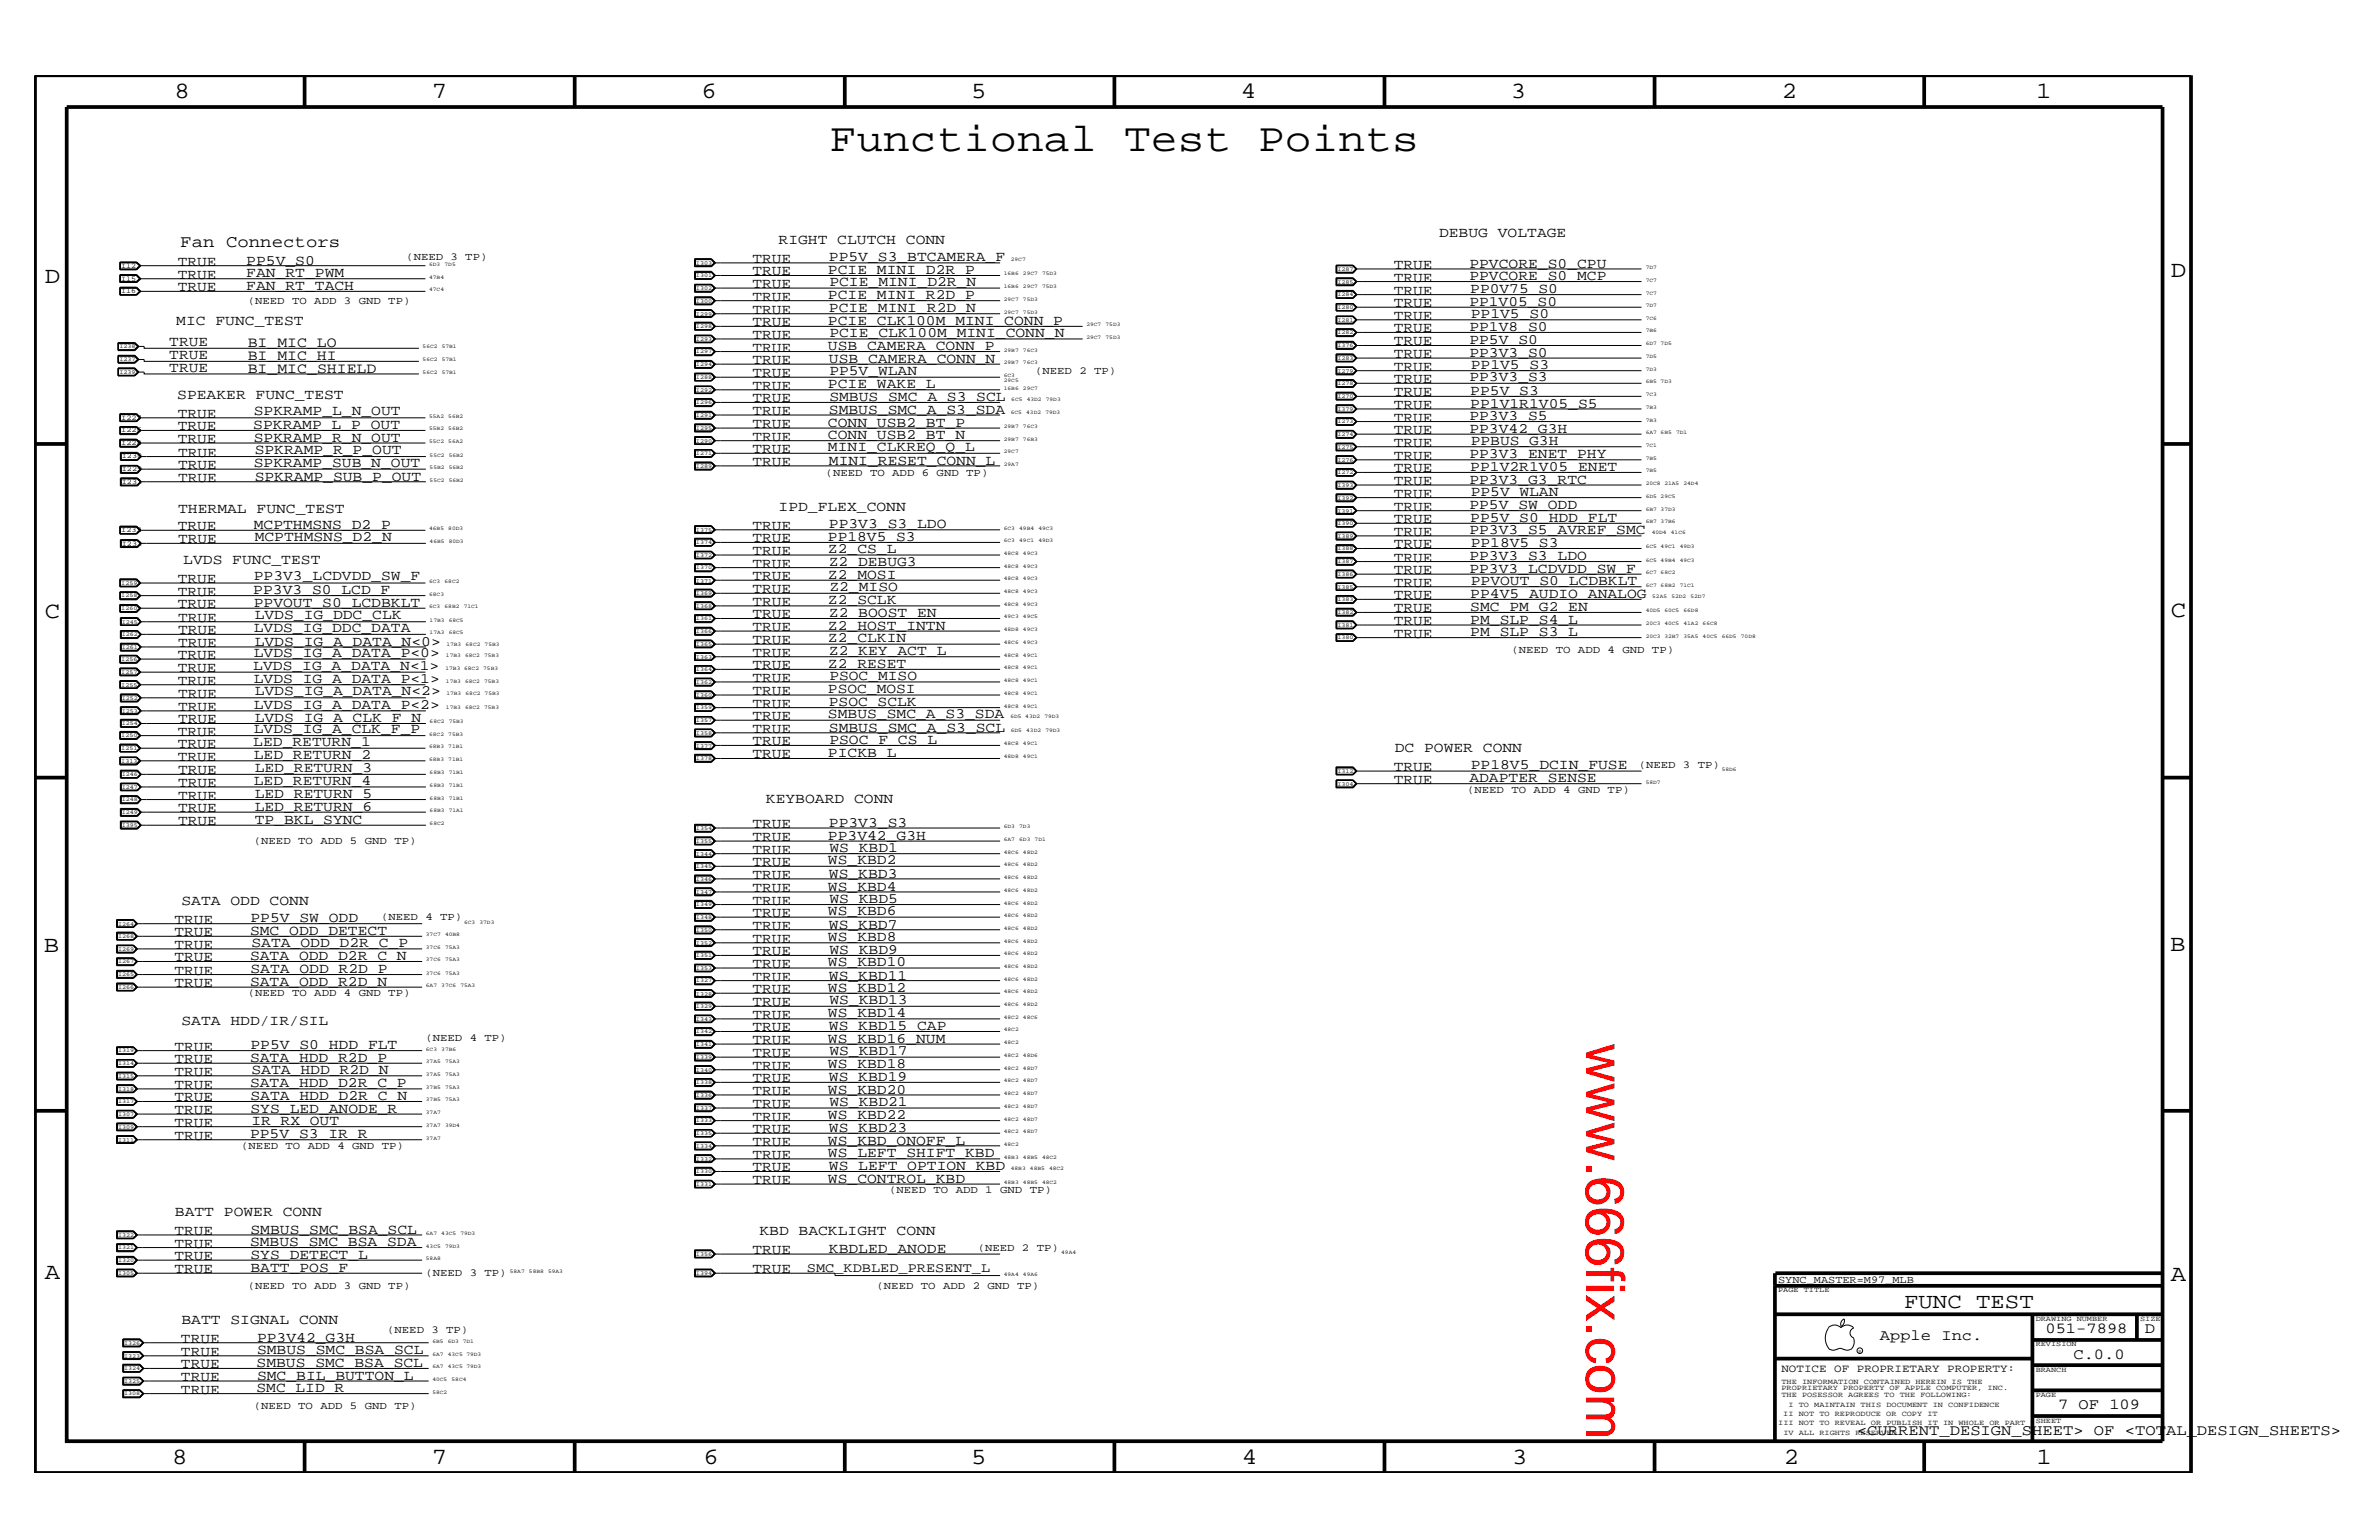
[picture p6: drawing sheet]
<svg xmlns="http://www.w3.org/2000/svg" width="432mm" height="279mm" viewBox="0 0 432 279" stroke-linecap="round" stroke-linejoin="round" font-family="sans-serif">
<defs><g id="words">
<text font-size="9.9" fill="#f00" x="287.9" y="189.3" transform="rotate(90 287.9 189.3)">www.666fix.com</text>
<text font-size="7.3" x="150.6" y="27.5">Functional Test Points</text>
<g font-size="4.2">
<text x="31.7" y="17.8">8</text>
<text x="78.4" y="17.8">7</text>
<text x="127.3" y="17.8">6</text>
<text x="176.3" y="17.8">5</text>
<text x="225.2" y="17.8">4</text>
<text x="274.2" y="17.8">3</text>
<text x="323.4" y="17.8">2</text>
<text x="369.6" y="17.8">1</text>
<text x="8.1" y="51.3">D</text>
<text x="394" y="50.3">D</text>
<text x="8.1" y="112.1">C</text>
<text x="394" y="111.9">C</text>
<text x="8" y="172.7">B</text>
<text x="393.9" y="172.5">B</text>
<text x="8.1" y="232">A</text>
<text x="394" y="232.4">A</text>
<text x="31.2" y="265.6">8</text>
<text x="78.4" y="265.6">7</text>
<text x="127.7" y="265.6">6</text>
<text x="176.3" y="265.6">5</text>
<text x="225.4" y="265.6">4</text>
<text x="274.5" y="265.6">3</text>
<text x="323.8" y="265.6">2</text>
<text x="369.7" y="265.6">1</text>
</g>
<text font-size="3.9" x="345.6" y="237.3">FUNC TEST</text>
<text font-size="3.1" x="32.7" y="44.8">Fan Connectors</text>
<g font-size="2.8">
<text x="341.2" y="243.1">Apple Inc.</text>
<text x="371.3" y="241.9">051-7898</text>
<text x="389.3" y="241.9">D</text>
<text x="376.3" y="246.5">C.0.0</text>
<text x="373.5" y="255.7">7 OF 109</text>
<text x="337.1" y="260.4">&lt;CURRENT_DESIGN_SHEET&gt; OF &lt;TOTAL_DESIGN_SHEETS&gt;</text>
</g>
<g font-size="2.7">
<text x="45" y="65.3">BI_MIC_HI</text>
<text x="45" y="63">BI_MIC_LO</text>
<text x="45" y="67.6">BI_MIC_SHIELD</text>
</g>
<g font-size="2.6">
<text x="136.6" y="47.7">TRUE</text>
<text x="141.3" y="44.2">RIGHT CLUTCH CONN</text>
<text x="150.5" y="47.4">PP5V_S3_BTCAMERA_F</text>
<text x="261.2" y="43">DEBUG VOLTAGE</text>
<text x="32.3" y="48.2">TRUE</text>
<text x="32.3" y="50.6">TRUE</text>
<text x="32.3" y="52.9">TRUE</text>
<text x="44.7" y="48">PP5V_S0</text>
<text x="44.7" y="50.3">FAN_RT_PWM</text>
<text x="44.7" y="52.6">FAN_RT_TACH</text>
<text x="136.6" y="50">TRUE</text>
<text x="136.6" y="52.3">TRUE</text>
<text x="150.3" y="49.7">PCIE_MINI_D2R_P</text>
<text x="150.5" y="51.9">PCIE_MINI_D2R_N</text>
<text x="253" y="48.8">TRUE</text>
<text x="253" y="51.1">TRUE</text>
<text x="253" y="53.5">TRUE</text>
<text x="266.7" y="50.7">PPVCORE_S0_MCP</text>
<text x="266.7" y="48.6">PPVCORE_S0_CPU</text>
<text x="266.9" y="53.2">PP0V75_S0</text>
<text x="32" y="59">MIC FUNC_TEST</text>
<text x="136.6" y="56.9">TRUE</text>
<text x="136.6" y="59.2">TRUE</text>
<text x="136.6" y="54.6">TRUE</text>
<text x="150.3" y="59">PCIE_CLK100M_MINI_CONN_P</text>
<text x="150.3" y="54.2">PCIE_MINI_R2D_P</text>
<text x="150.5" y="56.7">PCIE_MINI_R2D_N</text>
<text x="253" y="55.7">TRUE</text>
<text x="253" y="58">TRUE</text>
<text x="266.7" y="55.5">PP1V05_S0</text>
<text x="266.7" y="60">PP1V8_S0</text>
<text x="267" y="57.7">PP1V5_S0</text>
<text x="30.7" y="65.2">TRUE</text>
<text x="30.7" y="62.9">TRUE</text>
<text x="136.6" y="61.5">TRUE</text>
<text x="136.6" y="63.8">TRUE</text>
<text x="150.3" y="63.4">USB_CAMERA_CONN_P</text>
<text x="150.5" y="65.9">USB_CAMERA_CONN_N</text>
<text x="150.5" y="61.2">PCIE_CLK100M_MINI_CONN_N</text>
<text x="253" y="62.7">TRUE</text>
<text x="253" y="60.3">TRUE</text>
<text x="253" y="65">TRUE</text>
<text x="266.7" y="62.3">PP5V_S0</text>
<text x="266.7" y="64.7">PP3V3_S0</text>
<text x="30.7" y="67.5">TRUE</text>
<text x="136.6" y="70.7">TRUE</text>
<text x="136.6" y="66.1">TRUE</text>
<text x="136.6" y="68.4">TRUE</text>
<text x="150.3" y="70.4">PCIE_WAKE_L</text>
<text x="150.5" y="68.1">PP5V_WLAN</text>
<text x="253" y="67.3">TRUE</text>
<text x="253" y="69.5">TRUE</text>
<text x="253" y="71.9">TRUE</text>
<text x="266.7" y="69.2">PP3V3_S3</text>
<text x="266.9" y="71.7">PP5V_S3</text>
<text x="267" y="66.9">PP1V5_S3</text>
<text x="32.2" y="72.4">SPEAKER FUNC_TEST</text>
<text x="32.3" y="75.8">TRUE</text>
<text x="46" y="77.8">SPKRAMP_L_P_OUT</text>
<text x="46.1" y="75.3">SPKRAMP_L_N_OUT</text>
<text x="136.6" y="73">TRUE</text>
<text x="136.6" y="75.3">TRUE</text>
<text x="136.6" y="77.7">TRUE</text>
<text x="150.3" y="77.4">CONN_USB2_BT_P</text>
<text x="150.5" y="75.1">SMBUS_SMC_A_S3_SDA</text>
<text x="150.5" y="72.7">SMBUS_SMC_A_S3_SCL</text>
<text x="253" y="74.2">TRUE</text>
<text x="253" y="76.5">TRUE</text>
<text x="266.7" y="76.1">PP3V3_S5</text>
<text x="266.9" y="73.9">PP1V1R1V05_S5</text>
<text x="32.3" y="80.4">TRUE</text>
<text x="32.3" y="78.1">TRUE</text>
<text x="32.3" y="82.8">TRUE</text>
<text x="46.1" y="80.2">SPKRAMP_R_N_OUT</text>
<text x="46.2" y="82.3">SPKRAMP_R_P_OUT</text>
<text x="136.6" y="80">TRUE</text>
<text x="136.6" y="82.2">TRUE</text>
<text x="150.3" y="79.7">CONN_USB2_BT_N</text>
<text x="150.3" y="81.9">MINI_CLKREQ_Q_L</text>
<text x="253" y="78.8">TRUE</text>
<text x="253" y="81.1">TRUE</text>
<text x="253" y="83.4">TRUE</text>
<text x="266.7" y="78.6">PP3V42_G3H</text>
<text x="266.7" y="83.1">PP3V3_ENET_PHY</text>
<text x="267" y="80.7">PPBUS_G3H</text>
<text x="32.3" y="87.4">TRUE</text>
<text x="32.3" y="85.1">TRUE</text>
<text x="46.1" y="84.8">SPKRAMP_SUB_N_OUT</text>
<text x="46.2" y="87.2">SPKRAMP_SUB_P_OUT</text>
<text x="136.6" y="84.5">TRUE</text>
<text x="150.5" y="84.4">MINI_RESET_CONN_L</text>
<text x="253" y="85.7">TRUE</text>
<text x="253" y="88">TRUE</text>
<text x="266.7" y="87.7">PP3V3_G3_RTC</text>
<text x="266.9" y="85.5">PP1V2R1V05_ENET</text>
<text x="267" y="89.9">PP5V_WLAN</text>
<text x="32.3" y="93.1">THERMAL FUNC_TEST</text>
<text x="46.1" y="96">MCPTHMSNS_D2_P</text>
<text x="141.3" y="92.7">IPD_FLEX_CONN</text>
<text x="150.5" y="95.9">PP3V3_S3_LDO</text>
<text x="253" y="90.3">TRUE</text>
<text x="253" y="92.7">TRUE</text>
<text x="253" y="94.9">TRUE</text>
<text x="266.7" y="92.3">PP5V_SW_ODD</text>
<text x="266.9" y="94.7">PP5V_S0_HDD_FLT</text>
<text x="32.3" y="96.2">TRUE</text>
<text x="32.3" y="98.6">TRUE</text>
<text x="46.2" y="98.2">MCPTHMSNS_D2_N</text>
<text x="136.6" y="100.7">TRUE</text>
<text x="136.6" y="98.4">TRUE</text>
<text x="136.6" y="96.1">TRUE</text>
<text x="150.3" y="100.4">Z2_CS_L</text>
<text x="150.3" y="98.2">PP18V5_S3</text>
<text x="253" y="97.2">TRUE</text>
<text x="253" y="99.5">TRUE</text>
<text x="253" y="101.9">TRUE</text>
<text x="266.7" y="97">PP3V3_S5_AVREF_SMC</text>
<text x="266.7" y="101.5">PP3V3_S3_LDO</text>
<text x="267" y="99.2">PP18V5_S3</text>
<text x="32.3" y="105.8">TRUE</text>
<text x="33.3" y="102.4">LVDS FUNC_TEST</text>
<text x="46" y="107.7">PP3V3_S0_LCD_F</text>
<text x="46.1" y="105.3">PP3V3_LCDVDD_SW_F</text>
<text x="136.6" y="105.3">TRUE</text>
<text x="136.6" y="107.6">TRUE</text>
<text x="136.6" y="103">TRUE</text>
<text x="150.3" y="105.1">Z2_MOSI</text>
<text x="150.5" y="102.7">Z2_DEBUG3</text>
<text x="150.5" y="107.3">Z2_MISO</text>
<text x="253" y="104.2">TRUE</text>
<text x="253" y="106.5">TRUE</text>
<text x="266.7" y="103.9">PP3V3_LCDVDD_SW_F</text>
<text x="267" y="106.1">PPVOUT_S0_LCDBKLT</text>
<text x="32.3" y="110.3">TRUE</text>
<text x="32.3" y="108.1">TRUE</text>
<text x="32.3" y="112.8">TRUE</text>
<text x="46.1" y="110.2">PPVOUT_S0_LCDBKLT</text>
<text x="46.2" y="112.3">LVDS_IG_DDC_CLK</text>
<text x="136.6" y="109.9">TRUE</text>
<text x="136.6" y="112.2">TRUE</text>
<text x="150.3" y="109.6">Z2_SCLK</text>
<text x="150.5" y="112">Z2_BOOST_EN</text>
<text x="253" y="108.7">TRUE</text>
<text x="253" y="111.1">TRUE</text>
<text x="253" y="113.4">TRUE</text>
<text x="266.9" y="108.6">PP4V5_AUDIO_ANALOG</text>
<text x="266.9" y="110.9">SMC_PM_G2_EN</text>
<text x="266.9" y="113.1">PM_SLP_S4_L</text>
<text x="32.3" y="119.6">TRUE</text>
<text x="32.3" y="115.1">TRUE</text>
<text x="32.3" y="117.4">TRUE</text>
<text x="46.1" y="114.8">LVDS_IG_DDC_DATA</text>
<text x="46.1" y="119.2">LVDS_IG_A_DATA_P&lt;0&gt;</text>
<text x="46.2" y="117.2">LVDS_IG_A_DATA_N&lt;0&gt;</text>
<text x="136.6" y="119.2">TRUE</text>
<text x="136.6" y="116.9">TRUE</text>
<text x="136.6" y="114.5">TRUE</text>
<text x="150.3" y="116.5">Z2_CLKIN</text>
<text x="150.3" y="114.3">Z2_HOST_INTN</text>
<text x="150.5" y="118.9">Z2_KEY_ACT_L</text>
<text x="253" y="115.7">TRUE</text>
<text x="266.9" y="115.4">PM_SLP_S3_L</text>
<text x="32.3" y="121.9">TRUE</text>
<text x="32.3" y="124.2">TRUE</text>
<text x="46" y="121.5">LVDS_IG_A_DATA_N&lt;1&gt;</text>
<text x="46.1" y="124">LVDS_IG_A_DATA_P&lt;1&gt;</text>
<text x="136.6" y="123.7">TRUE</text>
<text x="136.6" y="121.4">TRUE</text>
<text x="150.3" y="121.2">Z2_RESET</text>
<text x="150.3" y="125.7">PSOC_MOSI</text>
<text x="150.5" y="123.4">PSOC_MISO</text>
<text x="32.3" y="126.6">TRUE</text>
<text x="32.3" y="129">TRUE</text>
<text x="32.3" y="131.3">TRUE</text>
<text x="46.1" y="128.6">LVDS_IG_A_DATA_P&lt;2&gt;</text>
<text x="46.2" y="126.2">LVDS_IG_A_DATA_N&lt;2&gt;</text>
<text x="46.2" y="131">LVDS_IG_A_CLK_F_N</text>
<text x="136.6" y="126.1">TRUE</text>
<text x="136.6" y="128.4">TRUE</text>
<text x="136.6" y="130.7">TRUE</text>
<text x="150.3" y="130.3">SMBUS_SMC_A_S3_SDA</text>
<text x="150.5" y="128.1">PSOC_SCLK</text>
<text x="32.3" y="133.5">TRUE</text>
<text x="32.3" y="135.7">TRUE</text>
<text x="46" y="135.4">LED_RETURN_1</text>
<text x="46.1" y="133">LVDS_IG_A_CLK_F_P</text>
<text x="46.1" y="137.8">LED_RETURN_2</text>
<text x="136.6" y="137.6">TRUE</text>
<text x="136.6" y="135.2">TRUE</text>
<text x="136.6" y="133">TRUE</text>
<text x="150.3" y="137.3">PICKB_L</text>
<text x="150.5" y="132.8">SMBUS_SMC_A_S3_SCL</text>
<text x="150.5" y="134.9">PSOC_F_CS_L</text>
<text x="253.2" y="136.4">DC POWER CONN</text>
<text x="32.3" y="138">TRUE</text>
<text x="32.3" y="140.5">TRUE</text>
<text x="32.3" y="142.8">TRUE</text>
<text x="46.1" y="142.4">LED_RETURN_4</text>
<text x="46.2" y="140">LED_RETURN_3</text>
<text x="253" y="139.9">TRUE</text>
<text x="253" y="142.2">TRUE</text>
<text x="266.7" y="141.8">ADAPTER_SENSE</text>
<text x="267" y="139.6">PP18V5_DCIN_FUSE</text>
<text x="32.3" y="145.1">TRUE</text>
<text x="32.3" y="147.3">TRUE</text>
<text x="32.3" y="149.7">TRUE</text>
<text x="46.2" y="147.2">LED_RETURN_6</text>
<text x="46.2" y="149.5">TP_BKL_SYNC</text>
<text x="46.2" y="144.8">LED_RETURN_5</text>
<text x="139" y="145.7">KEYBOARD CONN</text>
<text x="136.6" y="154.9">TRUE</text>
<text x="136.6" y="152.6">TRUE</text>
<text x="136.6" y="150.2">TRUE</text>
<text x="150.3" y="152.3">PP3V42_G3H</text>
<text x="150.5" y="150.1">PP3V3_S3</text>
<text x="150.5" y="154.5">WS_KBD1</text>
<text x="136.6" y="161.8">TRUE</text>
<text x="136.6" y="159.5">TRUE</text>
<text x="136.6" y="157.2">TRUE</text>
<text x="150.3" y="161.6">WS_KBD4</text>
<text x="150.3" y="156.8">WS_KBD2</text>
<text x="150.5" y="159.3">WS_KBD3</text>
<text x="31.7" y="167.6">TRUE</text>
<text x="32.9" y="164.1">SATA ODD CONN</text>
<text x="45.5" y="167.3">PP5V_SW_ODD</text>
<text x="136.6" y="164.1">TRUE</text>
<text x="136.6" y="166.4">TRUE</text>
<text x="150.3" y="166.1">WS_KBD6</text>
<text x="150.5" y="163.8">WS_KBD5</text>
<text x="31.7" y="172.2">TRUE</text>
<text x="31.7" y="169.9">TRUE</text>
<text x="45.4" y="169.6">SMC_ODD_DETECT</text>
<text x="45.6" y="171.8">SATA_ODD_D2R_C_P</text>
<text x="136.6" y="168.7">TRUE</text>
<text x="136.6" y="173.3">TRUE</text>
<text x="136.6" y="171.1">TRUE</text>
<text x="150.3" y="170.8">WS_KBD8</text>
<text x="150.5" y="168.5">WS_KBD7</text>
<text x="150.5" y="173">WS_KBD9</text>
<text x="31.7" y="174.4">TRUE</text>
<text x="31.7" y="179.1">TRUE</text>
<text x="31.7" y="176.8">TRUE</text>
<text x="45.4" y="174.1">SATA_ODD_D2R_C_N</text>
<text x="45.4" y="178.8">SATA_ODD_R2D_N</text>
<text x="45.5" y="176.6">SATA_ODD_R2D_P</text>
<text x="136.6" y="175.6">TRUE</text>
<text x="136.6" y="177.9">TRUE</text>
<text x="150.3" y="175.3">WS_KBD10</text>
<text x="150.5" y="177.7">WS_KBD11</text>
<text x="136.6" y="184.9">TRUE</text>
<text x="136.6" y="180.2">TRUE</text>
<text x="136.6" y="182.6">TRUE</text>
<text x="150.3" y="184.5">WS_KBD14</text>
<text x="150.3" y="180">WS_KBD12</text>
<text x="150.5" y="182.2">WS_KBD13</text>
<text x="31.7" y="190.6">TRUE</text>
<text x="32.9" y="186">SATA HDD/IR/SIL</text>
<text x="45.5" y="190.4">PP5V_S0_HDD_FLT</text>
<text x="136.6" y="189.4">TRUE</text>
<text x="136.6" y="187.1">TRUE</text>
<text x="136.6" y="191.8">TRUE</text>
<text x="150.3" y="189.3">WS_KBD16_NUM</text>
<text x="150.5" y="186.9">WS_KBD15_CAP</text>
<text x="150.5" y="191.5">WS_KBD17</text>
<text x="31.7" y="195.2">TRUE</text>
<text x="31.7" y="197.6">TRUE</text>
<text x="31.7" y="192.9">TRUE</text>
<text x="45.4" y="192.7">SATA_HDD_R2D_P</text>
<text x="45.4" y="197.2">SATA_HDD_D2R_C_P</text>
<text x="45.6" y="194.8">SATA_HDD_R2D_N</text>
<text x="136.6" y="194.1">TRUE</text>
<text x="136.6" y="196.4">TRUE</text>
<text x="150.3" y="193.7">WS_KBD18</text>
<text x="150.5" y="196.1">WS_KBD19</text>
<text x="31.7" y="199.8">TRUE</text>
<text x="31.7" y="202.1">TRUE</text>
<text x="45.5" y="199.6">SATA_HDD_D2R_C_N</text>
<text x="45.5" y="201.9">SYS_LED_ANODE_R</text>
<text x="136.6" y="198.7">TRUE</text>
<text x="136.6" y="201">TRUE</text>
<text x="136.6" y="203.3">TRUE</text>
<text x="150.3" y="198.5">WS_KBD20</text>
<text x="150.3" y="203">WS_KBD22</text>
<text x="150.5" y="200.6">WS_KBD21</text>
<text x="31.7" y="206.8">TRUE</text>
<text x="31.7" y="204.4">TRUE</text>
<text x="45.4" y="206.5">PP5V_S3_IR_R</text>
<text x="45.6" y="204.1">IR_RX_OUT</text>
<text x="136.6" y="205.6">TRUE</text>
<text x="136.6" y="207.9">TRUE</text>
<text x="150.3" y="209.8">WS_LEFT_SHIFT_KBD</text>
<text x="150.3" y="207.7">WS_KBD_ONOFF_L</text>
<text x="150.5" y="205.3">WS_KBD23</text>
<text x="136.6" y="212.5">TRUE</text>
<text x="136.6" y="210.3">TRUE</text>
<text x="136.6" y="214.8">TRUE</text>
<text x="150.3" y="214.6">WS_CONTROL_KBD</text>
<text x="150.5" y="212.3">WS_LEFT_OPTION_KBD</text>
<text x="31.7" y="220.6">BATT POWER CONN</text>
<text x="31.7" y="224.1">TRUE</text>
<text x="31.7" y="226.3">TRUE</text>
<text x="45.4" y="226.1">SMBUS_SMC_BSA_SDA</text>
<text x="45.5" y="223.8">SMBUS_SMC_BSA_SCL</text>
<text x="136.6" y="227.5">TRUE</text>
<text x="137.8" y="224.1">KBD BACKLIGHT CONN</text>
<text x="150.5" y="227.3">KBDLED_ANODE</text>
<text x="31.7" y="228.6">TRUE</text>
<text x="31.7" y="231">TRUE</text>
<text x="45.5" y="228.5">SYS_DETECT_L</text>
<text x="45.5" y="230.7">BATT_POS_F</text>
<text x="136.6" y="231">TRUE</text>
<text x="32.9" y="246">TRUE</text>
<text x="32.9" y="243.6">TRUE</text>
<text x="32.9" y="240.2">BATT SIGNAL CONN</text>
<text x="46.7" y="243.4">PP3V42_G3H</text>
<text x="46.7" y="245.7">SMBUS_SMC_BSA_SCL</text>
<text x="32.9" y="248.3">TRUE</text>
<text x="32.9" y="250.6">TRUE</text>
<text x="46.6" y="248">SMBUS_SMC_BSA_SCL</text>
<text x="46.7" y="250.3">SMC_BIL_BUTTON_L</text>
<text x="32.9" y="252.8">TRUE</text>
<text x="46.6" y="252.5">SMC_LID_R</text>
</g>
<text font-size="2.5" x="146.5" y="230.7">SMC_KDBLED_PRESENT_L</text>
<text font-size="2" x="323.3" y="248.9">NOTICE OF PROPRIETARY PROPERTY:</text>
<g font-size="1.9">
<text x="73.7" y="47.1">(NEED 3 TP)</text>
<text x="45" y="55.1">(NEED TO ADD 3 GND TP)</text>
<text x="187.9" y="67.8">(NEED 2 TP)</text>
<text x="149.9" y="86.3">(NEED TO ADD 6 GND TP)</text>
<text x="274.3" y="118.6">(NEED TO ADD 4 GND TP)</text>
<text x="266.3" y="144">(NEED TO ADD 4 GND TP)</text>
<text x="297.4" y="139.3">(NEED 3 TP)</text>
<text x="46.1" y="153.2">(NEED TO ADD 5 GND TP)</text>
<text x="69.2" y="167">(NEED 4 TP)</text>
<text x="45" y="180.8">(NEED TO ADD 4 GND TP)</text>
<text x="77.2" y="188.9">(NEED 4 TP)</text>
<text x="43.8" y="208.5">(NEED TO ADD 4 GND TP)</text>
<text x="161.4" y="216.5">(NEED TO ADD 1 GND TP)</text>
<text x="177.5" y="226.9">(NEED 2 TP)</text>
<text x="45" y="233.9">(NEED TO ADD 3 GND TP)</text>
<text x="77.2" y="231.5">(NEED 3 TP)</text>
<text x="159.1" y="233.9">(NEED TO ADD 2 GND TP)</text>
<text x="322.7" y="232.7">SYNC_MASTER=M97_MLB</text>
<text x="70.3" y="241.9">(NEED 3 TP)</text>
<text x="46.1" y="255.7">(NEED TO ADD 5 GND TP)</text>
</g>
<g font-size="1.4">
<text x="22" y="53.2">I16</text>
<text x="22" y="50.9">I15</text>
<text x="22" y="48.6">I12</text>
<text x="22" y="76.1">I227</text>
<text x="22" y="80.7">I228</text>
<text x="22" y="78.4">I226</text>
<text x="22.1" y="83.2">I230</text>
<text x="22.1" y="87.7">I231</text>
<text x="22.1" y="85.5">I229</text>
<text x="22" y="96.5">I232</text>
<text x="22.1" y="99">I233</text>
<text x="322.7" y="234.4">PAGE TITLE</text>
<text x="369.5" y="239.6">DRAWING NUMBER</text>
<text x="388.5" y="239.6">SIZE</text>
<text x="369.5" y="244.2">REVISION</text>
<text x="323.3" y="251.1">THE INFORMATION CONTAINED HEREIN IS THE</text>
<text x="369.5" y="248.9">BRANCH</text>
<text x="323.3" y="253.4">THE POSESSOR AGREES TO THE FOLLOWING:</text>
<text x="323.3" y="252.3">PROPRIETARY PROPERTY OF APPLE COMPUTER, INC.</text>
<text x="323.7" y="256.9">II NOT TO REPRODUCE OR COPY IT</text>
<text x="324.6" y="255.2">I TO MAINTAIN THIS DOCUMENT IN CONFIDENCE</text>
<text x="369.5" y="253.4">PAGE</text>
<text x="322.7" y="258.6">III NOT TO REVEAL OR PUBLISH IT IN WHOLE OR PART</text>
<text x="323.7" y="260.4">IV ALL RIGHTS RESERVED</text>
<text x="369.5" y="258.1">SHEET</text>
</g>
<g font-size="1.1">
<text x="126.3" y="48">I303</text>
<text x="126.3" y="52.6">I302</text>
<text x="126.3" y="50.3">I301</text>
<text x="242.7" y="49.1">I287</text>
<text x="242.7" y="51.5">I285</text>
<text x="242.7" y="53.8">I284</text>
<text x="126.3" y="54.9">I300</text>
<text x="126.3" y="57.3">I299</text>
<text x="126.3" y="59.5">I298</text>
<text x="242.7" y="58.4">I281</text>
<text x="242.7" y="56.1">I280</text>
<text x="21.7" y="63.2">I238</text>
<text x="21.7" y="65.6">I237</text>
<text x="126.3" y="64.1">I297</text>
<text x="126.3" y="61.8">I293</text>
<text x="242.7" y="63">I376</text>
<text x="242.7" y="65.3">I283</text>
<text x="242.7" y="60.6">I282</text>
<text x="21.7" y="67.8">I239</text>
<text x="126.3" y="66.5">I294</text>
<text x="126.3" y="71.1">I292</text>
<text x="126.3" y="68.8">I288</text>
<text x="242.7" y="67.6">I279</text>
<text x="242.7" y="69.9">I278</text>
<text x="126.3" y="73.3">I296</text>
<text x="126.3" y="75.7">I291</text>
<text x="242.7" y="74.5">I379</text>
<text x="242.7" y="76.8">I273</text>
<text x="242.7" y="72.2">I270</text>
<text x="126.3" y="78">I295</text>
<text x="126.3" y="80.3">I290</text>
<text x="126.3" y="82.6">I271</text>
<text x="242.7" y="83.8">I276</text>
<text x="242.7" y="81.5">I275</text>
<text x="242.7" y="79.1">I274</text>
<text x="126.3" y="84.9">I289</text>
<text x="242.7" y="88.3">I393</text>
<text x="242.7" y="86">I272</text>
<text x="242.7" y="90.7">I392</text>
<text x="242.7" y="93">I391</text>
<text x="242.7" y="95.3">I390</text>
<text x="126.3" y="96.5">I375</text>
<text x="126.3" y="98.7">I374</text>
<text x="126.3" y="101">I372</text>
<text x="242.7" y="97.6">I389</text>
<text x="242.7" y="99.9">I388</text>
<text x="22" y="106.1">I259</text>
<text x="126.3" y="105.7">I371</text>
<text x="126.3" y="103.3">I370</text>
<text x="126.3" y="108">I369</text>
<text x="242.7" y="102.2">I387</text>
<text x="242.7" y="104.5">I386</text>
<text x="242.7" y="106.8">I385</text>
<text x="22" y="110.7">I260</text>
<text x="22" y="108.4">I258</text>
<text x="22.1" y="113.1">I245</text>
<text x="126.3" y="110.3">I368</text>
<text x="126.3" y="112.6">I361</text>
<text x="242.7" y="109.1">I383</text>
<text x="242.7" y="111.4">I382</text>
<text x="242.7" y="113.7">I381</text>
<text x="22" y="119.9">I256</text>
<text x="22.1" y="115.4">I262</text>
<text x="22.1" y="117.7">I261</text>
<text x="126.3" y="114.8">I366</text>
<text x="126.3" y="117.2">I365</text>
<text x="126.3" y="119.5">I363</text>
<text x="242.7" y="116">I380</text>
<text x="22" y="122.3">I257</text>
<text x="22" y="124.6">I255</text>
<text x="126.3" y="121.8">I364</text>
<text x="126.3" y="124.1">I362</text>
<text x="22.1" y="131.6">I254</text>
<text x="22.1" y="129.3">I253</text>
<text x="22.1" y="126.9">I252</text>
<text x="126.3" y="126.4">I360</text>
<text x="126.3" y="128.7">I359</text>
<text x="126.3" y="131">I357</text>
<text x="22" y="136.1">I251</text>
<text x="22" y="133.8">I250</text>
<text x="126.3" y="138">I378</text>
<text x="126.3" y="135.7">I377</text>
<text x="126.3" y="133.3">I358</text>
<text x="22" y="138.4">I313</text>
<text x="22.1" y="143.1">I247</text>
<text x="22.1" y="140.8">I246</text>
<text x="242.7" y="140.2">I312</text>
<text x="242.7" y="142.5">I304</text>
<text x="22.1" y="147.8">I249</text>
<text x="22.1" y="145.4">I248</text>
<text x="22.1" y="150.1">I395</text>
<text x="126.3" y="152.9">I355</text>
<text x="126.3" y="150.7">I354</text>
<text x="126.3" y="155.2">I344</text>
<text x="126.3" y="159.8">I346</text>
<text x="126.3" y="157.5">I345</text>
<text x="21.4" y="167.9">I264</text>
<text x="126.3" y="164.5">I349</text>
<text x="126.3" y="166.7">I348</text>
<text x="126.3" y="162.2">I347</text>
<text x="21.4" y="172.5">I269</text>
<text x="21.4" y="170.2">I268</text>
<text x="126.3" y="171.4">I352</text>
<text x="126.3" y="173.7">I351</text>
<text x="126.3" y="169">I350</text>
<text x="21.4" y="174.8">I267</text>
<text x="21.4" y="179.4">I266</text>
<text x="21.4" y="177.2">I265</text>
<text x="126.3" y="176">I353</text>
<text x="126.3" y="178.3">I327</text>
<text x="126.3" y="185.2">I343</text>
<text x="126.3" y="182.9">I329</text>
<text x="126.3" y="180.6">I328</text>
<text x="21.4" y="191">I319</text>
<text x="126.3" y="187.5">I342</text>
<text x="126.3" y="189.8">I341</text>
<text x="21.4" y="197.9">I318</text>
<text x="21.4" y="195.6">I315</text>
<text x="21.4" y="193.2">I314</text>
<text x="126.3" y="194.4">I340</text>
<text x="126.3" y="192.1">I339</text>
<text x="126.3" y="196.7">I338</text>
<text x="21.4" y="202.5">I307</text>
<text x="21.4" y="200.2">I317</text>
<text x="126.3" y="201.4">I337</text>
<text x="126.3" y="199">I336</text>
<text x="126.3" y="203.7">I333</text>
<text x="21.4" y="207.1">I311</text>
<text x="21.4" y="204.8">I309</text>
<text x="126.3" y="205.9">I335</text>
<text x="126.3" y="208.2">I334</text>
<text x="126.3" y="210.6">I332</text>
<text x="126.3" y="215.2">I331</text>
<text x="126.3" y="212.9">I330</text>
<text x="21.4" y="224.4">I322</text>
<text x="21.4" y="226.7">I321</text>
<text x="126.3" y="227.9">I356</text>
<text x="21.4" y="231.3">I305</text>
<text x="21.4" y="229">I320</text>
<text x="126.3" y="231.3">I394</text>
<text x="22.5" y="244">I326</text>
<text x="22.5" y="250.9">I325</text>
<text x="22.5" y="248.6">I324</text>
<text x="22.5" y="246.3">I323</text>
<text x="22.5" y="253.2">I308</text>
</g>
<g font-size="1">
<text x="183.5" y="47.4">29C7</text>
<text x="77.9" y="52.9">47C4</text>
<text x="77.9" y="50.6">47B4</text>
<text x="77.9" y="48.2">6D3</text>
<text x="80.7" y="48.2">7D5</text>
<text x="182.2" y="50">16B6</text>
<text x="182.2" y="52.3">16B6</text>
<text x="185.7" y="50">29C7</text>
<text x="185.7" y="52.3">29C7</text>
<text x="189.1" y="50">75D3</text>
<text x="189.1" y="52.3">75D3</text>
<text x="298.7" y="48.8">7D7</text>
<text x="298.7" y="51.1">7C7</text>
<text x="298.7" y="53.5">7C7</text>
<text x="182.2" y="56.9">29C7</text>
<text x="182.2" y="54.6">29C7</text>
<text x="185.7" y="56.9">75D3</text>
<text x="185.7" y="54.6">75D3</text>
<text x="197.2" y="59.2">29C7</text>
<text x="200.7" y="59.2">75D3</text>
<text x="298.7" y="55.7">7D7</text>
<text x="298.7" y="58">7C6</text>
<text x="76.7" y="63.2">56C2</text>
<text x="76.7" y="65.6">56C2</text>
<text x="80.2" y="63.2">57B1</text>
<text x="80.2" y="65.6">57B1</text>
<text x="182.2" y="63.8">29B7</text>
<text x="185.7" y="63.8">76C3</text>
<text x="197.2" y="61.5">29C7</text>
<text x="200.7" y="61.5">75D3</text>
<text x="298.7" y="62.7">6D7 7D5</text>
<text x="298.7" y="60.3">7B6</text>
<text x="298.7" y="65">7D5</text>
<text x="76.7" y="67.8">56C2</text>
<text x="80.2" y="67.8">57B1</text>
<text x="182.2" y="70.7">16B6</text>
<text x="182.2" y="66.1">29B7</text>
<text x="182.2" y="68.4">6C3</text>
<text x="182.2" y="69.3">29C5</text>
<text x="185.7" y="70.7">29C7</text>
<text x="185.7" y="66.1">76C3</text>
<text x="298.7" y="67.3">7D3</text>
<text x="298.7" y="69.5">6B5 7D3</text>
<text x="298.7" y="71.9">7C3</text>
<text x="77.9" y="75.8">55A2</text>
<text x="81.4" y="75.8">56B2</text>
<text x="182.2" y="77.7">29B7</text>
<text x="183.5" y="75.1">6C5</text>
<text x="183.6" y="72.7">6C5</text>
<text x="185.7" y="77.7">76C3</text>
<text x="186.3" y="75.1">43D2</text>
<text x="186.4" y="72.7">43D2</text>
<text x="189.7" y="75.1">79D3</text>
<text x="189.8" y="72.7">79D3</text>
<text x="298.7" y="74.2">7B3</text>
<text x="298.7" y="76.5">7B3</text>
<text x="77.9" y="80.4">55C2</text>
<text x="77.9" y="78.1">55B2</text>
<text x="78" y="82.8">55C2</text>
<text x="81.4" y="80.4">56A2</text>
<text x="81.4" y="78.1">56B2</text>
<text x="81.4" y="82.8">56B2</text>
<text x="182.2" y="80">29B7</text>
<text x="182.2" y="82.2">29C7</text>
<text x="185.7" y="80">76B3</text>
<text x="298.7" y="78.8">6A7 6B5</text>
<text x="298.7" y="81.1">7C1</text>
<text x="298.7" y="83.4">7B5</text>
<text x="304.2" y="78.8">7D1</text>
<text x="78" y="87.4">55C2</text>
<text x="78" y="85.1">55B2</text>
<text x="81.4" y="87.4">56B2</text>
<text x="81.4" y="85.1">56B2</text>
<text x="182.2" y="84.5">29A7</text>
<text x="298.7" y="85.7">7B5</text>
<text x="298.7" y="88">20C8 21A5</text>
<text x="305.6" y="88">24D4</text>
<text x="298.7" y="90.3">6D5 29C5</text>
<text x="298.7" y="92.7">6B7 37D3</text>
<text x="298.7" y="94.9">6B7 37B6</text>
<text x="77.9" y="96.2">46B5</text>
<text x="78" y="98.6">46B5</text>
<text x="81.4" y="96.2">80D3</text>
<text x="81.4" y="98.6">80D3</text>
<text x="182.2" y="98.4">6C3</text>
<text x="182.2" y="96.1">6C3</text>
<text x="182.2" y="100.7">48C8</text>
<text x="185" y="98.4">49C1</text>
<text x="185" y="96.1">49B4</text>
<text x="185.7" y="100.7">49C3</text>
<text x="188.5" y="98.4">49D3</text>
<text x="188.5" y="96.1">49C3</text>
<text x="298.7" y="99.5">6C5 49C1</text>
<text x="298.7" y="101.9">6C5 49B4</text>
<text x="299.8" y="97">40D4</text>
<text x="303.3" y="97">41C6</text>
<text x="304.9" y="99.5">49D3</text>
<text x="304.9" y="101.9">49C3</text>
<text x="77.9" y="105.8">6C3</text>
<text x="80.7" y="105.8">68C2</text>
<text x="182.2" y="103">48C8</text>
<text x="182.2" y="105.3">48C8</text>
<text x="182.2" y="107.6">48C8</text>
<text x="185.7" y="103">49C3</text>
<text x="185.7" y="105.3">49C3</text>
<text x="185.7" y="107.6">49C3</text>
<text x="298.7" y="104.2">6C7 68C2</text>
<text x="298.7" y="106.5">6C7 68B2</text>
<text x="304.9" y="106.5">71C1</text>
<text x="77.9" y="110.3">6C3</text>
<text x="77.9" y="108.1">68C3</text>
<text x="78" y="112.8">17B3</text>
<text x="80.7" y="110.3">68B2</text>
<text x="81.4" y="112.8">68C5</text>
<text x="84.2" y="110.3">71C1</text>
<text x="182.2" y="109.9">48C8</text>
<text x="182.2" y="112.2">49C3</text>
<text x="185.7" y="109.9">49C3</text>
<text x="185.7" y="112.2">49C5</text>
<text x="298.7" y="111.1">40D5 60C5</text>
<text x="298.7" y="113.4">20C3 40C5</text>
<text x="299.9" y="108.6">52A5</text>
<text x="303.4" y="108.6">52D2</text>
<text x="305.6" y="111.1">66D8</text>
<text x="305.6" y="113.4">41A2</text>
<text x="306.8" y="108.6">52D7</text>
<text x="309" y="113.4">66C8</text>
<text x="78" y="115.1">17A3</text>
<text x="80.9" y="119.2">17B3</text>
<text x="81" y="117.2">17B3</text>
<text x="81.4" y="115.1">68C5</text>
<text x="84.4" y="119.2">68C2</text>
<text x="84.5" y="117.2">68C2</text>
<text x="87.9" y="119.2">75B3</text>
<text x="88" y="117.2">75B3</text>
<text x="182.2" y="114.5">48D8</text>
<text x="182.2" y="119.2">48C8</text>
<text x="182.2" y="116.9">48C6</text>
<text x="185.7" y="114.5">49C3</text>
<text x="185.7" y="119.2">49C1</text>
<text x="185.7" y="116.9">49C3</text>
<text x="298.7" y="115.7">20C3 32B7</text>
<text x="305.6" y="115.7">35A5</text>
<text x="309" y="115.7">40C5</text>
<text x="312.5" y="115.7">66D5</text>
<text x="316" y="115.7">70D8</text>
<text x="80.9" y="121.5">17B3 68C2</text>
<text x="80.9" y="124">17B3</text>
<text x="84.4" y="124">68C2</text>
<text x="87.7" y="121.5">75B3</text>
<text x="87.9" y="124">75B3</text>
<text x="182.2" y="123.7">48C8</text>
<text x="182.2" y="121.4">48C8</text>
<text x="185.7" y="123.7">49C1</text>
<text x="185.7" y="121.4">49C1</text>
<text x="78" y="131.3">68C2</text>
<text x="80.9" y="128.6">17B3</text>
<text x="81" y="126.2">17B3</text>
<text x="81.4" y="131.3">75B3</text>
<text x="84.4" y="128.6">68C2</text>
<text x="84.5" y="126.2">68C2</text>
<text x="87.9" y="128.6">75B3</text>
<text x="88" y="126.2">75B3</text>
<text x="182.2" y="128.4">48C8</text>
<text x="182.2" y="126.1">48C8</text>
<text x="183.4" y="130.3">6D5 43D2</text>
<text x="185.7" y="128.4">49C1</text>
<text x="185.7" y="126.1">49C1</text>
<text x="189.6" y="130.3">79D3</text>
<text x="77.9" y="133.5">68C2</text>
<text x="77.9" y="135.7">68B3</text>
<text x="81.4" y="133.5">75B3</text>
<text x="81.4" y="135.7">71B1</text>
<text x="182.2" y="137.6">48D8</text>
<text x="182.2" y="135.2">48C8</text>
<text x="183.5" y="132.8">6D5</text>
<text x="185.7" y="137.6">49C1</text>
<text x="185.7" y="135.2">49C1</text>
<text x="186.3" y="132.8">43D2</text>
<text x="189.7" y="132.8">79D3</text>
<text x="77.9" y="138">68B3</text>
<text x="78" y="142.8">68B3</text>
<text x="78" y="140.5">68B3</text>
<text x="81.4" y="138">71B1</text>
<text x="81.4" y="142.8">71B1</text>
<text x="81.4" y="140.5">71B1</text>
<text x="298.7" y="142.2">58D7</text>
<text x="312.5" y="139.9">58D6</text>
<text x="78" y="145.1">68B3</text>
<text x="78" y="147.3">68B3</text>
<text x="78" y="149.7">68C2</text>
<text x="81.4" y="145.1">71B1</text>
<text x="81.4" y="147.3">71A1</text>
<text x="182.2" y="154.9">48C6</text>
<text x="182.2" y="152.6">6A7</text>
<text x="182.2" y="150.2">6D3</text>
<text x="185" y="152.6">6D3</text>
<text x="185" y="150.2">7D3</text>
<text x="185.7" y="154.9">48D2</text>
<text x="187.8" y="152.6">7D1</text>
<text x="182.2" y="159.5">48C6</text>
<text x="182.2" y="157.2">48C6</text>
<text x="182.2" y="161.8">48C6</text>
<text x="185.7" y="159.5">48D2</text>
<text x="185.7" y="157.2">48D2</text>
<text x="185.7" y="161.8">48D2</text>
<text x="84.2" y="167.6">6C3</text>
<text x="87" y="167.6">37D3</text>
<text x="182.2" y="166.4">48C6</text>
<text x="182.2" y="164.1">48C6</text>
<text x="185.7" y="166.4">48D2</text>
<text x="185.7" y="164.1">48D2</text>
<text x="77.3" y="172.2">37C6</text>
<text x="77.3" y="169.9">37C7</text>
<text x="80.8" y="172.2">75A3</text>
<text x="80.8" y="169.9">40B8</text>
<text x="182.2" y="171.1">48C6</text>
<text x="182.2" y="168.7">48C6</text>
<text x="182.2" y="173.3">48C6</text>
<text x="185.7" y="168.7">48D2</text>
<text x="185.7" y="171.1">48D2</text>
<text x="185.7" y="173.3">48D2</text>
<text x="77.3" y="179.1">6A7</text>
<text x="77.3" y="174.4">37C6</text>
<text x="77.3" y="176.8">37C6</text>
<text x="80.1" y="179.1">37C6</text>
<text x="80.8" y="174.4">75A3</text>
<text x="80.8" y="176.8">75A3</text>
<text x="83.6" y="179.1">75A3</text>
<text x="182.2" y="177.9">48C6</text>
<text x="182.2" y="175.6">48C6</text>
<text x="185.7" y="177.9">48D2</text>
<text x="185.7" y="175.6">48D2</text>
<text x="182.2" y="180.2">48C6</text>
<text x="182.2" y="182.6">48C6</text>
<text x="182.2" y="184.9">48C2</text>
<text x="185.7" y="180.2">48D2</text>
<text x="185.7" y="182.6">48D2</text>
<text x="185.7" y="184.9">48C6</text>
<text x="77.3" y="190.6">6C3</text>
<text x="80.1" y="190.6">37B6</text>
<text x="182.2" y="189.4">48C2</text>
<text x="182.2" y="187.1">48C2</text>
<text x="182.2" y="191.8">48C2</text>
<text x="185.7" y="191.8">48D6</text>
<text x="77.3" y="195.2">37A5</text>
<text x="77.3" y="197.6">37B5</text>
<text x="77.3" y="192.9">37A5</text>
<text x="80.8" y="195.2">75A3</text>
<text x="80.8" y="197.6">75A3</text>
<text x="80.8" y="192.9">75A3</text>
<text x="182.2" y="194.1">48C2</text>
<text x="182.2" y="196.4">48C2</text>
<text x="185.7" y="194.1">48D7</text>
<text x="185.7" y="196.4">48D7</text>
<text x="77.3" y="199.8">37B5</text>
<text x="77.3" y="202.1">37A7</text>
<text x="80.8" y="199.8">75A3</text>
<text x="182.2" y="198.7">48C2</text>
<text x="182.2" y="201">48C2</text>
<text x="182.2" y="203.3">48C2</text>
<text x="185.7" y="198.7">48D7</text>
<text x="185.7" y="201">48D7</text>
<text x="185.7" y="203.3">48D7</text>
<text x="77.3" y="206.8">37A7</text>
<text x="77.3" y="204.4">37A7</text>
<text x="80.8" y="204.4">39D4</text>
<text x="182.2" y="205.6">48C2</text>
<text x="182.2" y="207.9">48C2</text>
<text x="185.7" y="205.6">48D7</text>
<text x="182.2" y="210.3">48B3</text>
<text x="182.2" y="214.8">48B3</text>
<text x="183.5" y="212.3">48B3</text>
<text x="185.7" y="210.3">48B5</text>
<text x="185.7" y="214.8">48B5</text>
<text x="186.9" y="212.3">48B5</text>
<text x="189.1" y="210.3">48C2</text>
<text x="189.1" y="214.8">48C2</text>
<text x="190.4" y="212.3">48C2</text>
<text x="77.3" y="224.1">6A7</text>
<text x="77.3" y="226.3">43C5</text>
<text x="80.1" y="224.1">43C5</text>
<text x="80.8" y="226.3">79D3</text>
<text x="83.6" y="224.1">79D3</text>
<text x="192.6" y="227.5">49A4</text>
<text x="77.3" y="228.6">58A8</text>
<text x="92.5" y="231">58A7</text>
<text x="96" y="231">58B8</text>
<text x="99.5" y="231">59A3</text>
<text x="182.2" y="231.4">49A4</text>
<text x="185.7" y="231.4">49A6</text>
<text x="78.5" y="243.6">6B5</text>
<text x="78.5" y="246">6A7</text>
<text x="81.3" y="243.6">6D3 7D1</text>
<text x="81.3" y="246">43C5 79D3</text>
<text x="78.5" y="248.3">6A7</text>
<text x="78.5" y="250.6">40C5</text>
<text x="81.3" y="248.3">43C5 79D3</text>
<text x="82" y="250.6">58C4</text>
<text x="78.5" y="252.8">58C2</text>
</g>
<text font-size=".9" x="337.3" y="245.4">R</text>
</g></defs>
<g fill="none" stroke="#000" stroke-width=".18">
<path d="M21.8 47.5h3l.8 .7-.8 .8h-3zM21.8 49.8h3l.8 .8-.8 .7h-3zM21.8 52.1h3l.8 .8-.8 .6h-3zM21.8 48.9h3M21.8 47.6h3M21.8 49.9h3M21.8 52.2h3l.7 .7-.7 .6M21.8 47.6v1.3M21.8 49.9v1.3h3l.6-.6-.6-.7M21.8 52.3h3l.6 .6-.6 .6h-3zM21.8 47.7h2.9l.6 .5M21.8 50h2.9l.6 .6"/>
<path d="M24.7 52.3l.6 .6M24.8 47.6l.6 .6-.6 .7M24.8 47.6l.7 .6-.7 .7M24.8 49.9l.7 .7-.7 .7M25.3 48.2l-.6 .6h-2.9M25.3 50.6l-.6 .5h-2.9M25.3 52.9l-.6 .6M25.3 48.2h51.9M25.3 50.6h51.9M25.3 52.9h51.9M126.1 46.9h3l.8 .8-.8 .7h-3zM126.1 49.2h3l.8 .8-.8 .7h-3z"/>
<path d="M126.1 51.6h3l.8 .7-.8 .7h-3zM126.1 53.9h3l.8 .7-.8 .7h-3zM126.1 56.2h3l.8 .7-.8 .7h-3zM126.1 58.4h3l.8 .8-.8 .7h-3zM126.1 58.5h3M126.1 57.5h3M126.1 56.2h3M126.1 55.2h3M126.1 49.3h3l.7 .7-.7 .7M126.1 47h3M126.2 47v1.3h2.9l.6-.6-.6-.7M126.2 55.2v-1.2h2.9l.6 .6-.6 .6"/>
<path d="M126.2 56.2v1.3M126.2 58.5v1.3h2.9M126.2 47.1h2.9l.5 .6-.5 .5h-2.9zM126.2 49.4v1.2M126.2 51.7v1.2M126.2 54h2.9l.5 .6-.5 .5h-2.9zM126.2 56.3h2.9l.5 .6-.5 .5h-2.9zM129.1 49.4h-2.9v1.2h2.9M129.1 51.7h-2.9v1.2h2.9M129.1 58.5l.6 .7-.6 .6M129.1 58.5l.7 .7-.7 .7M129.1 56.2l.6 .7-.6 .6"/>
<path d="M129.1 56.2l.7 .7-.7 .6M129.1 53.9l.7 .7-.7 .6M129.1 49.4l.6 .6-.6 .6M129.1 49.4l.5 .6M129.1 51.7l.6 .6-.6 .6M129.1 51.6l.7 .7-.7 .6h-3M129.1 51.7l.5 .6M129.1 47l.7 .7-.7 .7M129.6 47.7h51.9M129.6 50h51.9M129.6 52.3h51.9M129.6 59.2l-.5-.6h-2.9v1.2"/>
<path d="M129.6 59.2l-.5 .6M129.6 59.2h66.9M129.6 56.9h51.9M129.6 54.6h51.9M129.6 50l-.5 .6M129.6 52.3l-.5 .6M242.5 48.1h3.1l.7 .7-.7 .8h-3.1zM242.5 50.4h3.1l.7 .7-.7 .7h-3.1zM242.5 52.7h3.1l.7 .8-.7 .6h-3.1zM242.5 55.1h3.1l.7 .6-.7 .7h-3.1zM242.5 57.3h3.1l.7 .7-.7 .8h-3.1zM242.5 59.6h3.1l.7 .7-.7 .8h-3.1z"/>
<path d="M242.6 48.2h2.9l.6 .6M242.6 48.1v1.4h2.9M242.6 55.1v1.3M242.6 57.3v1.4h2.9M242.6 55.1h2.9l.6 .6M242.6 57.4h2.9l.6 .6M242.7 50.6h2.8l.6 .5-.6 .6h-2.8zM242.7 48.2v1.2h2.8l.6-.6M242.7 55.1v1.2M242.7 57.4v1.2h2.8l.6-.6M242.7 59.8h2.8l.6 .5-.6 .6h-2.8zM245.5 50.5h-2.9v1.3h2.9"/>
<path d="M245.5 52.8h-2.9v1.3M245.5 59.7h-2.9v1.3h2.9M245.5 55.1l.7 .6-.7 .7M245.5 57.3l.7 .7-.7 .7M245.5 59.7l.7 .6-.7 .7M245.5 59.7l.6 .6M245.5 52.8l.7 .7-.7 .6M245.5 52.8l.6 .7M245.5 50.5l.7 .6-.7 .7M245.5 50.5l.6 .6M245.5 48.1l.7 .7-.7 .7M246.1 48.8h51.8"/>
<path d="M246.1 51.1h51.8M246.1 53.5h51.8M246.1 53.5l-.6-.6h-2.8v1.1M246.1 55.7l-.6 .6h-2.9M246.1 55.7h51.8M246.1 58l-.6 .7M246.1 58h51.8M246.1 53.5l-.6 .5h-2.9M246.1 51.1l-.6 .7M246.1 48.8l-.6 .7M21.4 64.5h3.1l.7 .7-.7 .7h-3.1zM21.4 62.2h3.1l.7 .7-.7 .7h-3.1z"/>
<path d="M21.4 66.7h3.1l.7 .8-.7 .7h-3.1zM21.4 65.8h3.1M21.4 64.5h3.1M21.4 63.5h3.1M21.4 66.8h3.1M21.5 63.5v-1.2h3l.6 .6-.6 .6M21.5 64.5v1.3M21.5 66.8v1.3h3l.6-.6-.6-.7M21.5 64.6h2.9l.6 .6M21.5 62.3h2.9l.6 .6M21.5 66.9h2.9l.6 .6M21.8 75h3l.8 .8-.8 .7h-3z"/>
<path d="M21.8 77.4h3l.8 .7-.8 .8h-3zM21.8 79.7h3l.8 .7-.8 .7h-3zM21.8 75.1h3l.7 .7-.7 .7M21.8 75.2h3l.6 .6-.6 .6h-3zM21.8 77.5h3l.6 .6-.6 .6h-3zM21.8 79.9h2.9l.6 .5M24.5 64.5l.6 .7-.6 .6M24.5 62.2l.6 .7-.6 .6M24.5 66.8l.6 .7-.6 .7M24.7 77.5l.6 .6M24.7 75.2l.6 .6M24.8 77.4l.7 .7-.7 .7h-3"/>
<path d="M24.8 79.7l.7 .7-.7 .7M25 65.2h1.2v.4h49.8M25 67.5h1.2v.3h49.8M25 62.9h1.2v.3h49.8M25 65.2l-.6 .5h-2.9M25 62.9l-.6 .5h-2.9M25 67.5l-.6 .6M25.3 78.1l-.6 .6M25.3 75.8l-.6 .6M25.3 78.1h51.9M25.3 75.8h51.9M126.1 64.5h3"/>
<path d="M126.1 63.1h3l.8 .7-.8 .7h-3zM126.1 66.7h3M126.1 65.4h3l.8 .7-.8 .7h-3zM126.1 67.7h3l.8 .7-.8 .7h-3zM126.1 72.3h3l.8 .7-.8 .8h-3zM126.1 74.6h3l.8 .7-.8 .8h-3zM126.1 76.9h3l.8 .8-.8 .6h-3zM126.1 79.2h3l.8 .8-.8 .6h-3zM126.1 67.8h3M126.1 79.3h3l.7 .7-.7 .6M126.1 76h3M126.1 74.7h3"/>
<path d="M126.1 65.5h3M126.1 77h3M126.1 73.7h3M126.2 65.5v1.2M126.2 67.8v1.2h2.9M126.2 74.7v1.3M126.2 77v1.3h2.9l.6-.6-.6-.7M126.2 60.9v1.2M126.2 63.2v1.2h2.9l.5-.6M126.2 65.6h2.9l.5 .5-.5 .6h-2.9zM126.2 70.1v1.2M126.2 72.4v1.2h2.9l.5-.6"/>
<path d="M126.2 74.8h2.9l.5 .5-.5 .6h-2.9zM126.2 77.1h2.9l.5 .6-.5 .5h-2.9zM126.2 79.4v1.1M129.1 60.8h-3v1.4h3M129.1 72.4h-2.9v1.3M129.1 70.1h-2.9v1.2h2.9M129.1 70h-3v1.4h3M129.1 60.9h-2.9v1.2h2.9M129.1 63.2h-2.9v1.3M129.1 79.4h-2.9v1.1h2.9M129.1 67.8l.6 .6-.6 .6M129.1 67.8l.7 .6-.7 .7"/>
<path d="M129.1 79.4l.6 .6-.6 .5M129.1 79.4l.5 .6M129.1 74.7l.6 .6-.6 .7M129.1 74.7l.7 .6-.7 .7M129.1 70.1l.6 .6-.6 .6M129.1 70l.8 .7-.8 .7M129.1 70l.7 .7-.7 .7M129.1 70.1l.5 .6M129.1 60.9l.6 .6-.6 .6M129.1 60.8l.8 .7-.8 .7M129.1 60.8l.7 .7-.7 .7M129.1 60.9l.5 .6"/>
<path d="M129.1 65.5l.6 .6-.6 .6M129.1 65.5l.7 .6-.7 .6M129.1 77l.7 .7-.7 .6M129.1 72.4l.6 .6-.6 .7M129.1 72.3l.7 .7-.7 .7M129.1 72.4l.5 .6M129.1 63.2l.6 .6-.6 .7M129.1 63.1l.7 .7-.7 .7M129.1 63.2l.5 .6M129.6 68.4l-.5-.6h-2.9v1.2M129.6 68.4l-.5 .6M129.6 68.4h51.9"/>
<path d="M129.6 80l-.5 .5M129.6 80h51.9M129.6 75.3h51.9M129.6 70.7l-.5 .6M129.6 70.7h51.9M129.6 61.5l-.5 .6M129.6 61.5h66.9M129.6 66.1h51.9M129.6 77.7h51.9M129.6 73h51.9M129.6 63.8h51.9M242.5 78.1h3.1l.7 .7-.7 .7h-3.1z"/>
<path d="M242.5 75.8h3.1l.7 .7-.7 .7h-3.1zM242.5 71.1h3.1l.7 .8-.7 .7h-3.1zM242.5 61.9h3.1l.7 .8-.7 .7h-3.1zM242.5 64.2h3.1l.7 .8-.7 .6h-3.1zM242.5 66.6h3.1l.7 .7-.7 .7h-3.1zM242.5 68.9h3.1l.7 .6-.7 .8h-3.1zM242.5 73.4h3.1l.7 .8-.7 .7h-3.1zM242.6 65.6v-1.3h2.9l.7 .7-.7 .6M242.6 66.6v1.3h2.9l.7-.6-.7-.7M242.6 68.9v1.3h2.9M242.6 75.8v1.4M242.6 78.1v1.3h2.9"/>
<path d="M242.6 75.9h2.9l.6 .6M242.6 78.2h2.9l.6 .6M242.6 68.9h2.9l.6 .6M242.6 66.7h2.9l.6 .6M242.6 64.4h2.9l.6 .6M242.7 71.3h2.8l.6 .6-.6 .5h-2.8zM242.7 62.1h2.8l.6 .6-.6 .5h-2.8zM242.7 64.4v1.2M242.7 66.7v1.1M242.7 69h2.8l.6 .5-.6 .6h-2.8zM242.7 75.9v1.2M242.7 78.2v1.2h2.8l.6-.6"/>
<path d="M245.5 71.2l.7 .7-.7 .6M245.5 71.2h-2.9v1.3h2.9M245.5 62h-2.9v1.4M245.5 73.5h-2.9v1.4M245.5 71.2l.6 .7M245.5 75.8l.7 .7-.7 .7M245.5 78.1l.7 .7-.7 .6M245.5 68.9l.7 .6-.7 .7M245.5 62l.7 .7-.7 .7M245.5 62l.6 .7M245.5 73.5l.7 .7-.7 .7M245.5 73.5l.6 .7"/>
<path d="M246.1 78.8h51.8M246.1 76.5h51.8M246.1 74.2l-.6-.6h-2.8v1.2M246.1 71.9l-.6 .6M246.1 71.9h51.8M246.1 76.5l-.6 .6h-2.9M246.1 78.8l-.6 .6M246.1 69.5l-.6 .7M246.1 69.5h51.8M246.1 67.3l-.6 .5h-2.9M246.1 67.3h51.8M246.1 60.3l-.6 .7"/>
<path d="M246.1 60.3h51.8M246.1 65l-.6 .6h-2.9M246.1 65h51.8M246.1 74.2l-.6 .6h-2.9M246.1 62.7l-.6 .6h-2.9M246.1 62.7h51.8M246.1 74.2h51.8M21.8 95.4h3l.8 .8-.8 .7h-3zM21.8 81.1h3M21.8 95.5h3l.7 .7-.7 .7M21.8 81.1v-1.3h3l.6 .6-.6 .7M21.8 82.1h3.2l.7 .7-.7 .7h-3.2z"/>
<path d="M21.8 84.4h3.2l.7 .7-.7 .8h-3.2zM21.8 86.7h3.2l.7 .7-.7 .8h-3.2zM21.8 95.6h3l.6 .6-.6 .6h-3zM21.8 97.9h3.2l.7 .7-.7 .7h-3.2zM21.9 84.4v1.4h3M21.9 83.5v-1.3h3l.7 .6-.7 .7M21.9 86.7v1.4h3M21.9 84.5h3l.6 .6M21.9 82.2h3l.6 .6M21.9 86.8h3l.6 .6M22 84.5v1.2h2.9l.6-.6M22 82.2v1.2"/>
<path d="M22 86.9h2.9l.6 .5-.6 .6h-2.9zM22 98.1h2.9l.6 .5-.6 .6h-2.9zM24.7 95.6l.6 .6M24.9 84.4l.7 .7-.7 .7M24.9 98h-3v1.3h3M24.9 86.7l.7 .7-.7 .7M24.9 98l.7 .6-.7 .7M24.9 98l.6 .6M25.3 80.4l-.6 .6h-2.9M25.3 96.2l-.6 .6M25.3 80.4h51.9M25.3 96.2h51.9"/>
<path d="M25.5 85.1l-.6 .7M25.5 82.8l-.6 .6h-3M25.5 87.4l-.6 .7M25.5 98.6l-.6 .7M25.5 85.1h51.8M25.5 82.8h51.8M25.5 87.4h51.8M25.5 98.6h51.8M126.1 95.4h3l.8 .7-.8 .7h-3zM126.1 95.4h3M126.1 81.6h3l.8 .6-.8 .8h-3zM126.1 83.8h3l.8 .7-.8 .8h-3z"/>
<path d="M126.1 97.6h3l.8 .8-.8 .7h-3zM126.1 85.2h3M126.1 97.7h3M126.1 96.7h3M126.2 85.2v-1.3h2.9l.6 .6-.6 .7M126.2 95.4v1.3M126.2 97.7v1.3h2.9M126.2 84h2.9l.5 .5-.5 .6h-2.9zM126.2 95.5h2.9l.5 .6-.5 .5h-2.9zM126.2 81.6v1.2M129.1 81.6h-2.9v1.2h2.9M129.1 81.6l.6 .6-.6 .6"/>
<path d="M129.1 81.6l.7 .6-.7 .7h-3M129.1 81.6l.5 .6M129.1 83.8l.7 .7-.7 .7M129.1 97.7l.6 .7-.6 .6M129.1 97.7l.7 .7-.7 .7M129.1 95.4l.6 .7-.6 .6M129.1 95.4l.7 .7-.7 .6M129.6 84.5h51.9M129.6 82.2h51.9M129.6 82.2l-.5 .6M129.6 98.4l-.5-.6h-2.9v1.2M129.6 98.4l-.5 .6"/>
<path d="M129.6 98.4h51.9M129.6 96.1h51.9M242.5 80.4h3.1l.7 .7-.7 .7h-3.1zM242.5 94.2h3.1l.7 .7-.7 .7h-3.1zM242.5 96.5h3.1l.7 .7-.7 .8h-3.1zM242.5 82.7h3.1l.7 .7-.7 .7h-3.1zM242.5 85h3.1l.7 .7-.7 .7h-3.1zM242.5 87.3h3.1l.7 .7-.7 .8h-3.1zM242.5 89.6h3.1l.7 .7-.7 .7h-3.1zM242.5 91.9h3.1l.7 .8-.7 .6h-3.1zM242.5 98.8h3.1l.7 .7-.7 .8h-3.1zM242.6 85.1h2.9l.6 .6"/>
<path d="M242.6 87.4h2.9l.6 .6M242.6 96.5v1.4h2.9l.7-.7-.7-.7M242.6 85v1.4M242.6 87.3v1.4h2.9M242.6 95.6v-1.3h2.9l.7 .6-.7 .7M242.6 98.8v1.4h2.9M242.6 96.6h2.9l.6 .6M242.6 98.9h2.9l.6 .6M242.6 94.3h2.9l.6 .6M242.7 80.5h2.8l.6 .6-.6 .5h-2.8zM242.7 85.1v1.2M242.7 87.4v1.2h2.8l.6-.6"/>
<path d="M242.7 89.8h2.8l.6 .5-.6 .6h-2.8zM242.7 92.1h2.8l.6 .6-.6 .5h-2.8zM242.7 94.3v1.2M242.7 96.6v1.2M242.7 99h2.8l.6 .5-.6 .6h-2.8zM245.5 80.5h-2.9v1.2h2.9M245.5 82.7h-2.9v1.4M245.5 89.7h-2.9v1.3h2.9M245.5 92h-2.9v1.3M245.5 85l.7 .7-.7 .7M245.5 80.5l.7 .6-.7 .6M245.5 80.5l.6 .6"/>
<path d="M245.5 82.7l.7 .7-.7 .7M245.5 82.7l.6 .7M245.5 98.8l.7 .7-.7 .7M245.5 92l.7 .7-.7 .6M245.5 92l.6 .7M245.5 89.7l.7 .6-.7 .7M245.5 89.7l.6 .6M245.5 87.3l.7 .7-.7 .7M246.1 81.1h51.8M246.1 85.7h51.8M246.1 83.4h51.8M246.1 83.4l-.6-.6h-2.8v1.2"/>
<path d="M246.1 88h51.8M246.1 94.9l-.6 .6h-2.9M246.1 85.7l-.6 .6h-2.9M246.1 81.1l-.6 .6M246.1 83.4l-.6 .6h-2.9M246.1 97.2l-.6 .6h-2.9M246.1 99.5l-.6 .7M246.1 99.5h51.8M246.1 97.2h51.8M246.1 94.9h51.8M246.1 92.7l-.6 .5h-2.9M246.1 92.7h51.8"/>
<path d="M246.1 90.3l-.6 .7M246.1 90.3h51.8M246.1 88l-.6 .7M21.8 105h3l.8 .8-.8 .7h-3zM21.8 107.4h3l.8 .7-.8 .7h-3zM21.8 109.7h3l.8 .6-.8 .8h-3zM21.8 118.9h3l.8 .7-.8 .7h-3zM21.8 105.1h3l.7 .7-.7 .7M21.8 111h3M21.8 105.2h3l.6 .6-.6 .6h-3zM21.8 107.5h3l.6 .6-.6 .6h-3zM21.8 111v-1.2h3l.6 .5-.6 .7"/>
<path d="M21.8 112h3.2l.7 .8-.7 .7h-3.2zM21.8 114.4h3.2l.7 .7-.7 .8h-3.2zM21.8 116.7h3.2l.7 .7-.7 .7h-3.2zM21.8 109.8h2.9l.6 .5M21.9 113.5v-1.4h3l.7 .7-.7 .7M21.9 114.4v1.4h3M21.9 112.2h3l.6 .6M21.9 114.5h3l.6 .6M22 112.2v1.2M22 114.5v1.2h2.9l.6-.6M22 116.9h2.9l.6 .5-.6 .6h-2.9zM24.7 119l.6 .6"/>
<path d="M24.7 107.5l.6 .6M24.7 105.2l.6 .6M24.8 118.9l.7 .7-.7 .7M24.8 107.4l.7 .7-.7 .6h-3M24.8 109.7l.7 .6-.7 .7M24.9 116.8h-3v1.3h3M24.9 116.8l.7 .6-.7 .7M24.9 116.8l.6 .6M24.9 114.4l.7 .7-.7 .7M25.3 119.6l-.6 .6h-2.9M25.3 108.1l-.6 .6M25.3 105.8l-.6 .6"/>
<path d="M25.3 110.3l-.6 .6h-2.9M25.3 119.6h51.9M25.3 108.1h51.9M25.3 105.8h51.9M25.3 110.3h51.9M25.5 112.8l-.6 .6h-3M25.5 117.4l-.6 .7M25.5 115.1l-.6 .7M25.5 112.8h51.8M25.5 117.4h51.8M25.5 115.1h51.8M126.1 102.3h3l.8 .7-.8 .7h-3z"/>
<path d="M126.1 104.6h3l.8 .7-.8 .7h-3zM126.1 106.9h3l.8 .7-.8 .7h-3zM126.1 109.2h3l.8 .7-.8 .7h-3zM126.1 111.5h3l.8 .7-.8 .8h-3zM126.1 113.8h3l.8 .7-.8 .8h-3zM126.1 116.1h3l.8 .8-.8 .6h-3zM126.1 118.4h3l.8 .8-.8 .6h-3zM126.1 118.5h3M126.1 117.5h3M126.1 116.2h3M126.1 115.2h3M126.1 109.2h3l.7 .7-.7 .7"/>
<path d="M126.1 107h3M126.1 103.7h3M126.1 105.9h3M126.1 104.7h3M126.2 104.7v1.2M126.2 107v1.2h2.9l.6-.6-.6-.6M126.2 115.2v-1.3h2.9l.6 .6-.6 .7M126.2 116.2v1.3M126.2 118.5v1.2h2.9M126.2 116.3h2.9l.5 .6-.5 .5h-2.9zM126.2 114h2.9l.5 .5-.5 .6h-2.9zM126.2 100.1v1.2"/>
<path d="M126.2 102.4v1.2h2.9l.5-.6M126.2 104.8h2.9l.5 .5-.5 .6h-2.9zM126.2 107h2.9l.5 .6-.5 .5h-2.9zM126.2 109.3v1.2M126.2 111.6v1.2M129.1 111.6h-2.9v1.2h2.9M129.1 100h-3v1.4h3M129.1 100.1h-2.9v1.2h2.9M129.1 102.4h-2.9v1.3M129.1 109.3h-2.9v1.2h2.9M129.1 118.5l.7 .7-.7 .6M129.1 111.6l.6 .6-.6 .6"/>
<path d="M129.1 111.5l.7 .7-.7 .7h-3M129.1 111.6l.5 .6M129.1 118.5l.6 .7-.6 .5M129.1 116.2l.6 .7-.6 .6M129.1 116.2l.7 .7-.7 .6M129.1 113.8l.7 .7-.7 .7M129.1 109.3l.6 .6-.6 .6M129.1 109.3l.5 .6M129.1 107l.7 .6-.7 .7M129.1 102.4l.6 .6-.6 .7M129.1 102.3l.7 .7-.7 .7M129.1 102.4l.5 .6"/>
<path d="M129.1 104.7l.6 .6-.6 .6M129.1 104.7l.7 .6-.7 .6M129.1 100.1l.6 .6-.6 .6M129.1 100l.8 .7-.8 .7M129.1 100l.7 .7-.7 .7M129.1 100.1l.5 .6M129.6 112.2h51.9M129.6 116.9h51.9M129.6 114.5h51.9M129.6 119.2l-.5-.6h-2.9v1.1M129.6 112.2l-.5 .6M129.6 119.2l-.5 .5"/>
<path d="M129.6 119.2h51.9M129.6 109.9l-.5 .6M129.6 109.9h51.9M129.6 107.6h51.9M129.6 103h51.9M129.6 105.3h51.9M129.6 100.7l-.5 .6M129.6 100.7h51.9M242.5 108.1h3.1l.7 .6-.7 .8h-3.1zM242.5 105.8h3.1l.7 .7-.7 .6h-3.1zM242.5 110.3h3.1l.7 .8-.7 .7h-3.1zM242.5 101.1h3.1l.7 .8-.7 .7h-3.1z"/>
<path d="M242.5 103.4h3.1l.7 .8-.7 .6h-3.1zM242.5 112.6h3.1l.7 .8-.7 .7h-3.1zM242.5 115h3.1l.7 .7-.7 .7h-3.1zM242.6 115.1h2.9l.6 .6M242.6 105.8v1.3M242.6 108.1v1.3h2.9M242.6 115v1.4M242.6 108.1h2.9l.6 .6M242.6 105.9h2.9l.6 .6M242.7 101.3h2.8l.6 .6-.6 .5h-2.8zM242.7 105.9v1.1M242.7 108.1v1.2h2.8l.6-.6"/>
<path d="M242.7 110.5h2.8l.6 .6-.6 .5h-2.8zM242.7 115.1v1.2M245.5 101.2h-2.9v1.3h2.9M245.5 103.5h-2.9v1.3M245.5 110.4h-2.9v1.3h2.9M245.5 112.7h-2.9v1.4M245.5 115l.7 .7-.7 .7M245.5 112.7l.7 .7-.7 .7M245.5 112.7l.6 .7M245.5 110.4l.7 .7-.7 .6M245.5 110.4l.6 .7M245.5 108.1l.7 .6-.7 .7"/>
<path d="M245.5 105.8l.7 .7-.7 .6M245.5 103.5l.7 .7-.7 .6M245.5 103.5l.6 .7M245.5 101.2l.7 .7-.7 .6M245.5 101.2l.6 .7M246.1 113.4h51.8M246.1 113.4l-.6-.6h-2.8v1.2M246.1 108.7h51.8M246.1 106.5h51.8M246.1 111.1h51.8M246.1 115.7h51.8M246.1 104.2l-.6-.6h-2.8v1.2"/>
<path d="M246.1 111.1l-.6 .6M246.1 115.7l-.6 .6h-2.9M246.1 113.4l-.6 .6h-2.9M246.1 106.5l-.6 .5h-2.9M246.1 104.2l-.6 .6h-2.9M246.1 108.7l-.6 .7M246.1 104.2h51.8M246.1 101.9l-.6 .6M246.1 101.9h51.8M21.8 121.2h3l.8 .7-.8 .7h-3zM21.8 123.5h3l.8 .7-.8 .7h-3zM21.8 132.7h3l.8 .8-.8 .6h-3z"/>
<path d="M21.8 135h3l.8 .7-.8 .7h-3zM21.8 137.4h3l.8 .6-.8 .8h-3zM21.8 132.8h3M21.8 135.1h3l.7 .6-.7 .7M21.8 123.6h3M21.8 120.3h3M21.8 122.5h3M21.8 121.3h3M21.8 120.3v-1.3h3l.6 .6-.6 .7M21.8 121.3v1.2M21.8 123.6v1.2h3l.6-.6-.6-.6M21.8 125.9h3.2l.7 .7-.7 .8h-3.2z"/>
<path d="M21.8 128.2h3.2l.7 .8-.7 .7h-3.2zM21.8 130.5h3.2l.7 .8-.7 .6h-3.2zM21.8 132.8v1.3h3l.6-.6-.6-.7M21.8 135.2h3l.6 .5-.6 .6h-3zM21.8 137.4h3l.6 .6-.6 .6h-3zM21.8 139.7h3.2l.7 .8-.7 .7h-3.2zM21.8 132.9h2.9l.6 .6M21.8 123.6h2.9l.6 .6M21.8 121.4h2.9l.6 .5M21.9 125.9v1.4h3M21.9 126h3l.6 .6M22 126.1h2.9l.6 .5-.6 .6h-2.9z"/>
<path d="M22 128.4h2.9l.6 .6-.6 .5h-2.9zM24.7 135.2l.6 .5M24.7 137.4l.6 .6M24.8 132.8l.7 .7-.7 .6M24.8 123.6l.7 .6-.7 .7M24.8 121.3l.6 .6-.6 .6M24.8 121.3l.7 .6-.7 .6M24.8 137.4l.7 .6-.7 .7h-3M24.9 128.3h-3v1.3h3M24.9 130.6h-3v1.3M24.9 139.8h-3v1.4M24.9 139.8l.7 .7-.7 .7"/>
<path d="M24.9 139.8l.6 .7M24.9 125.9l.7 .7-.7 .7M24.9 128.3l.7 .7-.7 .6M24.9 128.3l.6 .7M24.9 130.6l.7 .7-.7 .6M24.9 130.6l.6 .7M25.3 133.5l-.6 .5h-2.9M25.3 135.7l-.6 .6M25.3 124.2l-.6 .6M25.3 121.9l-.6 .6h-2.9M25.3 138l-.6 .6M25.3 133.5h51.9"/>
<path d="M25.3 135.7h51.9M25.3 124.2h51.9M25.3 121.9h51.9M25.3 138h51.9M25.5 126.6l-.6 .7M25.5 129l-.6 .6M25.5 131.3l-.6 .6h-3M25.5 131.3l-.6-.6h-2.9v1.2M25.5 126.6h51.8M25.5 129h51.8M25.5 131.3h51.8M126.1 120.8h3l.8 .6-.8 .8h-3z"/>
<path d="M126.1 123h3l.8 .7-.8 .8h-3zM126.1 125.3h3l.8 .8-.8 .7h-3zM126.1 127.6h3l.8 .8-.8 .7h-3zM126.1 132.3h3l.8 .7-.8 .7h-3zM126.1 134.6h3l.8 .6-.8 .8h-3zM126.1 136.8h3l.8 .8-.8 .7h-3zM126.1 133.6h3M126.1 127.7h3M126.1 126.7h3M126.1 125.4h3M126.1 124.4h3M126.1 135.9h3"/>
<path d="M126.1 134.6h3M126.1 136.9h3M126.2 127.7v1.3h2.9M126.2 125.4v1.3M126.2 134.6v1.3M126.2 136.9v1.3h2.9l.6-.6-.6-.7M126.2 125.5h2.9l.5 .6-.5 .5h-2.9zM126.2 120.8v1.2M126.2 123.1v1.2h2.9l.5-.6M126.2 130.1v1.2M126.2 132.4v1.1h2.9l.5-.5M126.2 134.7h2.9l.5 .5-.5 .6h-2.9z"/>
<path d="M126.2 137h2.9l.5 .6-.5 .5h-2.9zM129.1 130.1h-2.9v1.2h2.9M129.1 130h-3v1.3h3M129.1 120.8h-2.9v1.2h2.9M129.1 123.1h-2.9v1.3M129.1 132.4h-2.9v1.2M129.1 125.4l.6 .7-.6 .6M129.1 123l.7 .7-.7 .7M129.1 120.8l.6 .6-.6 .6M129.1 130.1l.6 .6-.6 .6M129.1 130l.8 .7-.8 .6M129.1 130l.7 .7-.7 .6"/>
<path d="M129.1 130.1l.5 .6M129.1 132.4l.6 .6-.6 .6M129.1 132.3l.7 .7-.7 .6M129.1 132.4l.5 .6M129.1 127.7l.6 .7-.6 .6M129.1 127.7l.7 .7-.7 .7M129.1 125.4l.7 .7-.7 .6M129.1 123.1l.6 .6-.6 .7M129.1 123.1l.5 .6M129.1 120.8l.7 .6-.7 .7h-3M129.1 120.8l.5 .6M129.1 134.6l.6 .6-.6 .7"/>
<path d="M129.1 134.6l.7 .6-.7 .7M129.1 136.9l.7 .7-.7 .7M129.6 126.1h51.9M129.6 128.4h51.9M129.6 130.7h51.9M129.6 128.4l-.5-.6h-2.9v1.2M129.6 130.7l-.5 .6M129.6 133h51.9M129.6 128.4l-.5 .6M129.6 123.7h51.9M129.6 121.4l-.5 .6M129.6 121.4h51.9"/>
<path d="M129.6 135.2h51.9M129.6 137.6h51.9M242.5 139.1h3.1l.7 .8-.7 .7h-3.1zM242.6 139.3h2.9l.6 .6M242.7 139.3v1.2M246.1 139.9h51.8M246.1 139.9l-.6 .6h-2.9M21.8 142.1h3.2l.7 .7-.7 .7h-3.2zM21.8 144.4h3.2l.7 .7-.7 .7h-3.2zM21.8 146.7h3.2l.7 .6-.7 .8h-3.2zM21.8 149h3.2l.7 .7-.7 .7h-3.2zM21.9 142.1v1.4"/>
<path d="M21.9 144.4v1.3h3M21.9 142.2h3l.6 .6M21.9 144.5h3l.6 .6M22 142.2v1.2M22 144.5v1.2h2.9l.6-.6M22 146.8h2.9l.6 .5-.6 .6h-2.9zM22 149.1h2.9l.6 .6-.6 .5h-2.9zM24.9 146.8h-3v1.2h3M24.9 149h-3v1.4M24.9 142.1l.7 .7-.7 .7M24.9 144.4l.7 .7-.7 .6M24.9 146.8l.7 .5-.7 .7"/>
<path d="M24.9 146.8l.6 .5M24.9 149l.7 .7-.7 .7M24.9 149l.6 .7M25.5 140.5l-.6 .6h-3M25.5 142.8l-.6 .6h-3M25.5 145.1l-.6 .6M25.5 147.3l-.6 .7M25.5 149.7l-.6 .6h-3M25.5 140.5l-.6-.6h-2.9v1.2M25.5 140.5h51.8M25.5 142.8h51.8M25.5 145.1h51.8"/>
<path d="M25.5 147.3h51.8M25.5 149.7h51.8M126.1 149.5h3l.8 .7-.8 .8h-3zM126.1 151.8h3l.8 .8-.8 .7h-3zM126.1 154.1h3l.8 .8-.8 .7h-3zM126.1 156.5h3l.8 .7-.8 .7h-3zM126.1 158.8h3l.8 .7-.8 .7h-3zM126.1 154.2h3l.7 .7-.7 .7M126.1 157.8h3M126.1 150.9h3M126.1 149.6h3M126.1 151.9h3"/>
<path d="M126.2 149.6v1.3M126.2 151.9v1.3h2.9M126.2 149.7h2.9l.5 .5-.5 .6h-2.9zM126.2 154.3v1.2M126.2 156.6v1.2h2.9l.5-.6M126.2 158.9h2.9l.5 .6-.5 .5h-2.9zM129.1 154.3h-2.9v1.2h2.9M129.1 156.6h-2.9v1.2M129.1 154.3l.6 .6-.6 .6M129.1 154.3l.5 .6M129.1 156.6l.6 .6-.6 .6M129.1 156.5l.7 .7-.7 .6"/>
<path d="M129.1 156.6l.5 .6M129.1 158.8l.7 .7-.7 .6M129.1 149.6l.6 .6-.6 .7M129.1 149.6l.7 .6-.7 .7M129.1 151.9l.6 .7-.6 .6M129.1 151.9l.7 .7-.7 .7M129.6 152.6l-.5-.6h-2.9v1.2M129.6 154.9l-.5 .6M129.6 154.9h51.9M129.6 157.2h51.9M129.6 159.5h51.9M129.6 150.2h51.9"/>
<path d="M129.6 152.6l-.5 .6M129.6 152.6h51.9M242.5 141.5h3.1l.7 .7-.7 .7h-3.1zM242.6 140.6v-1.4h2.9l.7 .7-.7 .7M242.6 141.5v1.4h2.9M242.6 141.6h2.9l.6 .6M242.7 141.6v1.2h2.8l.6-.6M245.5 141.5l.7 .7-.7 .7M246.1 142.2h51.8M246.1 142.2l-.6 .7M21.2 166.8h3l.8 .8-.8 .7h-3zM21.2 169.1h3l.8 .8-.8 .6h-3z"/>
<path d="M21.2 171.5h3l.8 .7-.8 .7h-3zM21.2 173.8h3l.8 .6-.8 .8h-3zM21.2 176.1h3l.8 .7-.8 .7h-3zM21.2 178.3h3l.8 .8-.8 .7h-3zM21.2 166.9h3M21.2 176.1h3M21.2 178.4h3l.7 .7-.7 .7M21.2 175.1h3M21.2 173.8h3M21.2 169.2h3l.7 .7-.7 .6M21.2 172.8h3M21.3 166.9v1.3h2.9"/>
<path d="M21.3 173.8v1.3M21.3 176.1v1.3h2.9l.6-.6-.6-.7M21.3 169.3v1.2M21.3 171.6v1.1h2.9l.5-.5M21.3 173.9h2.9l.5 .5-.5 .6h-2.9zM21.3 176.2h2.9l.5 .6-.5 .5h-2.9zM21.3 178.5v1.2M24.2 166.9l.6 .7-.6 .6M24.2 166.9l.7 .7-.7 .7M24.2 169.3h-2.9v1.2h2.9M24.2 171.6h-2.9v1.2M24.2 178.5h-2.9v1.2h2.9"/>
<path d="M24.2 176.1l.7 .7-.7 .7M24.2 178.5l.6 .6-.6 .6M24.2 178.5l.5 .6M24.2 173.8l.6 .6-.6 .7M24.2 173.8l.7 .6-.7 .7M24.2 169.3l.6 .6-.6 .6M24.2 169.3l.5 .6M24.2 171.6l.6 .6-.6 .6M24.2 171.5l.7 .7-.7 .6M24.2 171.6l.5 .6M24.7 167.6l-.5 .6M24.7 167.6l-.5-.6h-2.9v1.2"/>
<path d="M24.7 167.6h51.9M24.7 176.8h51.9M24.7 179.1l-.5 .6M24.7 179.1h51.9M24.7 174.4h51.9M24.7 169.9l-.5 .6M24.7 169.9h51.9M24.7 172.2h51.9M126.1 161.1h3l.8 .7-.8 .7h-3zM126.1 163.4h3l.8 .7-.8 .7h-3zM126.1 165.7h3l.8 .7-.8 .8h-3zM126.1 168h3l.8 .7-.8 .7h-3z"/>
<path d="M126.1 170.3h3l.8 .8-.8 .6h-3zM126.1 172.6h3l.8 .7-.8 .7h-3zM126.1 177.2h3l.8 .7-.8 .8h-3zM126.1 179.5h3l.8 .7-.8 .8h-3zM126.1 178.6h3M126.1 179.6h3M126.1 160.1h3M126.1 161.1h3M126.1 163.4h3l.7 .7-.7 .7M126.1 169.4h3M126.1 172.7h3M126.1 171.6h3"/>
<path d="M126.1 170.4h3M126.2 172.7v1.2h2.9M126.2 160.1v-1.2h2.9l.6 .6-.6 .6M126.2 161.1v1.3h2.9l.6-.6-.6-.7M126.2 169.4v-1.3h2.9l.6 .6-.6 .7M126.2 170.4v1.2M126.2 179.6v1.3M126.2 168.2h2.9l.5 .5-.5 .6h-2.9zM126.2 179.7h2.9l.5 .5-.5 .6h-2.9zM126.2 177.3v1.2h2.9l.5-.6M126.2 170.5h2.9l.5 .6-.5 .5h-2.9zM126.2 161.2h2.9l.5 .6-.5 .5h-2.9z"/>
<path d="M126.2 163.5v1.2M126.2 165.8v1.2M126.2 175v1.2M129.1 165.8h-2.9v1.2h2.9M129.1 177.3h-2.9v1.3M129.1 175h-2.9v1.2h2.9M129.1 174.9h-3v1.4h3M129.1 163.5h-2.9v1.2h2.9M129.1 177.3l.6 .6-.6 .7M129.1 177.2l.7 .7-.7 .7M129.1 177.3l.5 .6M129.1 179.6l.6 .6-.6 .7"/>
<path d="M129.1 179.6l.7 .6-.7 .7M129.1 161.1l.7 .7-.7 .7M129.1 165.8l.6 .6-.6 .6M129.1 165.7l.7 .7-.7 .7h-3M129.1 165.8l.5 .6M129.1 163.5l.6 .6-.6 .6M129.1 163.5l.5 .6M129.1 168l.7 .7-.7 .7M129.1 172.7l.6 .6-.6 .6M129.1 172.7l.7 .6-.7 .7M129.1 170.4l.6 .7-.6 .5M129.1 170.4l.7 .7-.7 .5"/>
<path d="M129.1 175l.6 .6-.6 .6M129.1 174.9l.8 .7-.8 .7M129.1 174.9l.7 .7-.7 .7M129.1 175l.5 .6M129.6 173.3l-.5-.6h-2.9v1.2M129.6 177.9h51.9M129.6 161.8h51.9M129.6 166.4l-.5 .6M129.6 166.4h51.9M129.6 164.1l-.5 .6M129.6 164.1h51.9M129.6 168.7h51.9"/>
<path d="M129.6 173.3l-.5 .6M129.6 173.3h51.9M129.6 171.1h51.9M129.6 175.6l-.5 .6M129.6 175.6h51.9M21.2 192.2h3l.8 .7-.8 .8h-3zM21.2 194.5h3l.8 .7-.8 .7h-3zM21.2 196.8h3l.8 .8-.8 .6h-3zM21.2 193.6h3M21.2 195.9h3M21.2 194.6h3M21.2 196.9h3"/>
<path d="M21.3 194.6v1.3M21.3 196.9v1.2h2.9M21.3 190v1.2M21.3 192.3v1.2h2.9l.5-.6M21.3 194.7h2.9l.5 .5-.5 .6h-2.9zM21.3 199.2v1.2M24.2 189.9h-3v1.4h3M24.2 199.2h-3v1.3h3M24.2 190h-2.9v1.2h2.9M24.2 192.3h-2.9v1.3M24.2 199.2h-2.9v1.2h2.9M24.2 192.3l.6 .6-.6 .7"/>
<path d="M24.2 192.2l.7 .7-.7 .7M24.2 192.3l.5 .6M24.2 194.6l.6 .6-.6 .7M24.2 194.6l.7 .6-.7 .7M24.2 199.2l.6 .6-.6 .6M24.2 199.2l.8 .6-.8 .7M24.2 199.2l.7 .6-.7 .7M24.2 199.2l.5 .6M24.2 196.9l.6 .7-.6 .5M24.2 196.9l.7 .7-.7 .6M24.2 190l.6 .6-.6 .6M24.2 189.9l.8 .7-.8 .7"/>
<path d="M24.2 189.9l.7 .7-.7 .7M24.2 190l.5 .6M24.7 197.6l-.5-.6h-2.9v1.1M24.7 197.6l-.5 .5M24.7 192.9h51.9M24.7 195.2h51.9M24.7 199.8l-.5 .6M24.7 199.8h51.9M24.7 197.6h51.9M24.7 190.6l-.5 .6M24.7 190.6h51.9M126.1 181.8h3l.8 .8-.8 .6h-3z"/>
<path d="M126.1 186.5h3l.8 .6-.8 .8h-3zM126.1 188.8h3l.8 .6-.8 .8h-3zM126.1 191h3l.8 .8-.8 .7h-3zM126.1 193.3h3l.8 .8-.8 .7h-3zM126.1 195.7h3l.8 .7-.8 .7h-3zM126.1 198h3l.8 .7-.8 .7h-3zM126.1 180.9h3M126.1 181.9h3M126.1 199.3h3M126.1 191.1h3M126.1 193.4h3l.7 .7-.7 .7M126.1 190.1h3"/>
<path d="M126.1 188.8h3M126.1 187.8h3M126.2 181.9v1.3h2.9M126.2 188.8v1.3M126.2 191.1v1.3h2.9l.6-.6-.6-.7M126.2 199.3v-1.2h2.9l.6 .6-.6 .6M126.2 184.3v1.1M126.2 186.5v1.2h2.9l.5-.6M126.2 188.9h2.9l.5 .5-.5 .6h-2.9zM126.2 191.2h2.9l.5 .6-.5 .5h-2.9zM126.2 193.5v1.2M126.2 195.8v1.2"/>
<path d="M126.2 198.1h2.9l.5 .6-.5 .5h-2.9zM129.1 184.2h-3v1.3h3M129.1 184.3h-2.9v1.1h2.9M129.1 186.5h-2.9v1.3M129.1 193.5h-2.9v1.2h2.9M129.1 195.8h-2.9v1.2h2.9M129.1 181.9l.6 .7-.6 .6M129.1 181.9l.7 .7-.7 .6M129.1 198l.7 .7-.7 .6M129.1 195.8l.6 .6-.6 .6M129.1 195.7l.7 .7-.7 .6h-3M129.1 195.8l.5 .6"/>
<path d="M129.1 191.1l.7 .7-.7 .7M129.1 193.5l.6 .6-.6 .6M129.1 193.5l.5 .6M129.1 188.8l.6 .6-.6 .7M129.1 188.8l.7 .6-.7 .7M129.1 186.5l.6 .6-.6 .7M129.1 186.5l.7 .6-.7 .7M129.1 186.5l.5 .6M129.1 184.3l.6 .6-.6 .5M129.1 184.2l.8 .7-.8 .6M129.1 184.2l.7 .7-.7 .6M129.1 184.3l.5 .6"/>
<path d="M129.6 182.6l-.5-.6h-2.9v1.2M129.6 180.2h51.9M129.6 182.6l-.5 .6M129.6 182.6h51.9M129.6 198.7h51.9M129.6 196.4l-.5 .6M129.6 196.4h51.9M129.6 191.8h51.9M129.6 194.1l-.5 .6M129.6 194.1h51.9M129.6 189.4h51.9M129.6 187.1h51.9"/>
<path d="M129.6 184.9l-.5 .5M129.6 184.9h51.9M21.2 201.5h3l.8 .6-.8 .8h-3zM21.2 203.7h3l.8 .7-.8 .8h-3zM21.2 206h3l.8 .8-.8 .7h-3zM21.2 202.8h3M21.2 205.1h3M21.2 203.8h3M21.2 206.1h3M21.3 203.8v1.3M21.3 206.1v1.3h2.9l.6-.6-.6-.7M21.3 201.5v1.2h2.9l.5-.6"/>
<path d="M21.3 203.9h2.9l.5 .5-.5 .6h-2.9zM21.3 206.2h2.9l.5 .6-.5 .5h-2.9zM24.2 201.5h-2.9v1.3M24.2 201.5l.6 .6-.6 .7M24.2 201.5l.7 .6-.7 .7M24.2 201.5l.5 .6M24.2 203.8l.6 .6-.6 .7M24.2 203.8l.7 .6-.7 .7M24.2 206.1l.7 .7-.7 .7M24.7 202.1h51.9M24.7 204.4h51.9M24.7 206.8h51.9"/>
<path d="M126.1 200.3h3l.8 .7-.8 .7h-3zM126.1 202.6h3l.8 .7-.8 .7h-3zM126.1 207.2h3l.8 .7-.8 .7h-3zM126.1 209.5h3l.8 .8-.8 .6h-3zM126.1 211.8h3l.8 .7-.8 .7h-3zM126.1 211.9h3M126.1 210.8h3M126.1 209.6h3M126.1 202.6h3M126.1 208.6h3M126.1 201.6h3M126.1 200.3h3"/>
<path d="M126.2 200.3v1.3M126.2 202.6v1.3h2.9M126.2 209.6v1.2M126.2 211.9v1.2h2.9M126.2 200.4h2.9l.5 .6-.5 .5h-2.9zM126.2 205v1.2M126.2 207.3v1.2h2.9l.5-.6M126.2 209.7h2.9l.5 .6-.5 .5h-2.9zM126.2 214.2v1.2M129.1 204.9h-3v1.4h3M129.1 214.2h-3v1.3h3M129.1 205h-2.9v1.2h2.9"/>
<path d="M129.1 207.3h-2.9v1.3M129.1 214.2h-2.9v1.2h2.9M129.1 211.9l.6 .6-.6 .6M129.1 211.9l.7 .6-.7 .7M129.1 214.2l.6 .6-.6 .6M129.1 214.2l.8 .6-.8 .7M129.1 214.2l.7 .6-.7 .7M129.1 214.2l.5 .6M129.1 209.6l.6 .7-.6 .5M129.1 209.6l.7 .7-.7 .5M129.1 202.6l.6 .7-.6 .6M129.1 202.6l.7 .7-.7 .7"/>
<path d="M129.1 207.3l.6 .6-.6 .7M129.1 207.2l.7 .7-.7 .7M129.1 207.3l.5 .6M129.1 205l.6 .6-.6 .6M129.1 204.9l.8 .7-.8 .7M129.1 204.9l.7 .7-.7 .7M129.1 205l.5 .6M129.1 200.3l.6 .7-.6 .6M129.1 200.3l.7 .7-.7 .6M129.6 203.3l-.5-.6h-2.9v1.2M129.6 212.5l-.5-.6h-2.9v1.2M129.6 212.5l-.5 .6"/>
<path d="M129.6 212.5h51.9M129.6 214.8l-.5 .6M129.6 214.8h51.9M129.6 210.3h51.9M129.6 203.3l-.5 .6M129.6 203.3h51.9M129.6 207.9h51.9M129.6 205.6l-.5 .6M129.6 205.6h51.9M129.6 201h51.9M21.2 223.3h3l.8 .8-.8 .6h-3zM21.2 225.7h3l.8 .6-.8 .8h-3z"/>
<path d="M21.2 228h3l.8 .6-.8 .8h-3zM21.2 230.2h3l.8 .8-.8 .7h-3zM21.2 231.6h3M21.2 230.3h3M21.2 229.3h3M21.2 223.4h3l.7 .7-.7 .6M21.3 229.3v-1.3h2.9l.6 .6-.6 .7M21.3 230.3v1.3M21.3 223.5v1.1M21.3 225.7v1.2M21.3 228.1h2.9l.5 .5-.5 .6h-2.9zM21.3 230.4h2.9l.5 .6-.5 .5h-2.9z"/>
<path d="M24.2 223.5h-2.9v1.1h2.9M24.2 225.7h-2.9v1.2h2.9M24.2 230.3l.6 .7-.6 .6M24.2 230.3l.7 .7-.7 .6M24.2 228l.7 .6-.7 .7M24.2 225.7l.6 .6-.6 .6M24.2 225.7l.7 .6-.7 .7h-3M24.2 225.7l.5 .6M24.2 223.5l.6 .6-.6 .5M24.2 223.5l.5 .6M24.7 231h51.9M24.7 228.6h51.9"/>
<path d="M24.7 226.3l-.5 .6M24.7 226.3h51.9M24.7 224.1l-.5 .5M24.7 224.1h51.9M126.1 226.8h3l.8 .7-.8 .7h-3zM126.1 230.2h3l.8 .8-.8 .7h-3zM126.1 231.6h3M126.1 230.3h3M126.1 226.9h3M126.2 226.9v1.2h2.9M126.2 230.3v1.3M126.2 230.4h2.9l.5 .6-.5 .5h-2.9z"/>
<path d="M129.1 226.9l.6 .6-.6 .6M129.1 226.9l.7 .6-.7 .7M129.1 230.3l.6 .7-.6 .6M129.1 230.3l.7 .7-.7 .6M129.6 227.5l-.5-.6h-2.9v1.2M129.6 231h22v.4h29.9M129.6 227.5l-.5 .6M129.6 227.5h51.9M334.7 239.3l.1 .3a1.19 1.19 0 0 1-.6 1.1M334.8 239.3a1.02 1.02 0 0 0-.6 1.3M22.3 252.2h3.1l.7 .6-.7 .8h-3.1zM22.3 242.9h3.1l.7 .7-.7 .8h-3.1z"/>
<path d="M22.3 245.2h3.1l.7 .8-.7 .7h-3.1zM22.3 247.5h3.1l.7 .8-.7 .6h-3.1zM22.3 249.9h3.1l.7 .7-.7 .7h-3.1zM22.4 252.2v1.3h3l.7-.7M22.4 242.9v1.4h3l.7-.7M22.4 245.3h3l.7 .7-.7 .6h-3zM22.4 249.9v1.3h3l.7-.6M22.4 244.3v-1.3h2.9l.7 .6-.7 .7M22.4 245.3v1.3M22.4 247.6v1.3h2.9M22.4 245.4h2.9l.6 .6M22.4 247.7h2.9l.6 .6"/>
<path d="M22.4 243.1h2.9l.6 .5M25.3 250h-2.9v1.1h2.9M25.3 252.3h-2.9v1.2M25.3 252.3l.7 .5-.7 .7M25.3 252.3l.6 .5M25.3 245.3l.7 .7-.7 .6M25.3 247.6l.7 .7-.7 .6M25.3 250l.7 .6-.7 .5M25.3 250l.6 .6M25.9 252.8l-.6 .6h-2.9M25.9 246l-.6 .5h-2.9M25.9 248.3l-.6 .6"/>
<path d="M25.9 250.6l-.6 .5M25.9 243.6l-.6 .6h-2.9M25.9 252.8h51.9M25.9 246h51.9M25.9 248.3h51.9M25.9 250.6h51.9M25.9 243.6h51.9M26.1 248.3l-.7-.7h-3v1.3M331.8 240.9a1.61 1.61 0 0 1 2.4 0M331.9 241a3.1 3.1 0 0 0 .2 3.9M332.1 244.8l.6 .2 .7-.2M333.4 244.9l.6-.3 .7 .3"/>
<path d="M334.1 240.9a1.61 1.61 0 0 1 2.3 0M334.6 244.8l.7 .2 .6-.2M336.4 242.8l.2 .6a1.95 1.95 0 0 1-.6 1.4M336.5 240.9a.93 .93 0 0 0-.7 .9 .93 .93 0 0 0 .7 .9"/>
<circle cx="337.6" cy="245.1" r=".51"/>
</g>
<g fill="none" stroke="#000" stroke-width=".68" stroke-linecap="butt">
<path d="M6.4 13.7h391.3v253.5h-391.3zM12.1 19.4h380.4v242.1h-380.4zM55.3 13.7v5.7M104.3 13.7v5.7M153.3 13.7v5.7M202.3 13.7v5.7M251.3 13.7v5.7M300.3 13.7v5.7M349.3 13.7v5.7M6.4 80.5h5.7M392.5 80.5h5.2M6.4 141.1h5.7"/>
<path d="M392.5 141.1h5.2M6.4 201.5h5.7M392.5 201.5h5.2M322.2 231v30.5M322.2 233.3h70.3M322.2 238.4h70.3M322.2 231h70.3M368.9 238.4v23.1M387.9 238.4v4.7M322.2 246.5h46.7M368.9 256.9h23.6M368.9 252.3h23.6"/>
<path d="M368.9 247.7h23.6M368.9 243.1h23.6M55.3 261.5v5.7M104.3 261.5v5.7M153.3 261.5v5.7M202.3 261.7v5.5M251.3 261.5v5.7M300.3 261.5v5.7M349.3 261.5v5.7"/>
</g>
<use href="#words"/>
</svg>
